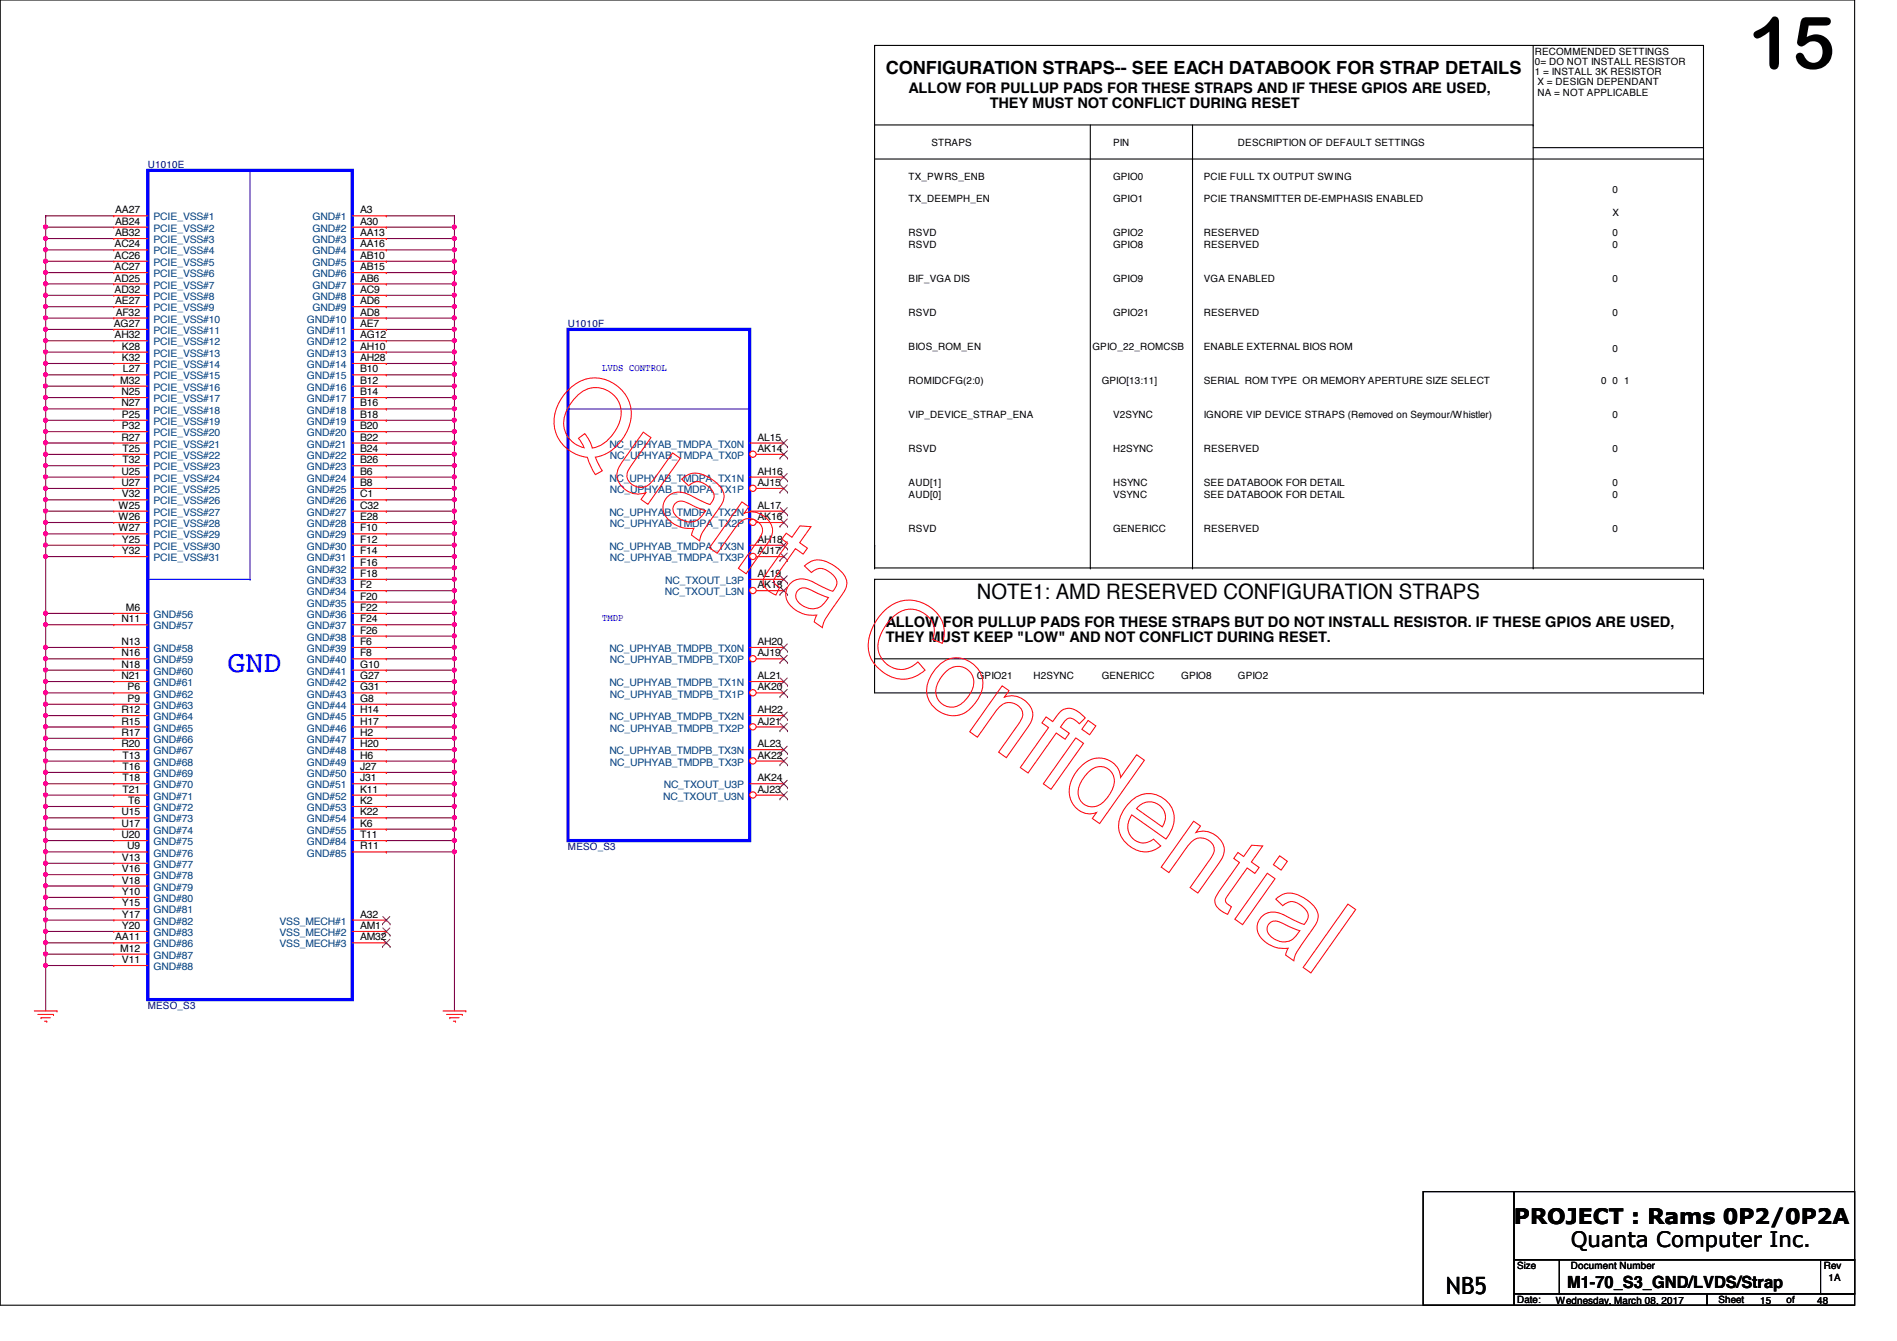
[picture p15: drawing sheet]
<svg xmlns="http://www.w3.org/2000/svg" width="297mm" height="210mm" viewBox="0 0 297 210" stroke-linecap="round" stroke-linejoin="round" font-family="sans-serif">
<defs><g id="words">
<text font-size="11.3" x="273.9" y="10.8">15</text>
<text font-size="4.8" fill="#00f" x="35.6" y="105.1">GND</text>
<text font-size="3.7" x="226.4" y="202.6">NB5</text>
<g font-size="3.3">
<text x="152.9" y="93.7">NOTE1: AMD RESERVED CONFIGURATION STRAPS</text>
<text x="237.1" y="191.6">PROJECT : Rams 0P2/0P2A</text>
<text x="246" y="195.2">Quanta Computer Inc.</text>
</g>
<text font-size="2.8" x="138.7" y="11.5">CONFIGURATION STRAPS-- SEE EACH DATABOOK FOR STRAP DETAILS</text>
<text font-size="2.6" x="245.4" y="201.5">M1-70_S3_GND/LVDS/Strap</text>
<g font-size="2.3">
<text x="142.3" y="14.6">ALLOW FOR PULLUP PADS FOR THESE STRAPS AND IF THESE GPIOS ARE USED,</text>
<text x="155" y="16.9">THEY MUST NOT CONFLICT DURING RESET</text>
<text x="138.7" y="98.1">ALLOW FOR PULLUP PADS FOR THESE STRAPS BUT DO NOT INSTALL RESISTOR. IF THESE GPIOS ARE USED,</text>
<text x="138.7" y="100.5">THEY MUST KEEP &quot;LOW&quot; AND NOT CONFLICT DURING RESET.</text>
</g>
<g font-size="1.6">
<text x="240.3" y="8.6">RECOMMENDED SETTINGS</text>
<text x="240.3" y="10.2">0= DO NOT INSTALL RESISTOR</text>
<text x="240.3" y="11.8">1 = INSTALL 3K RESISTOR</text>
<text x="240.7" y="13.4">X = DESIGN DEPENDANT</text>
<text x="240.7" y="15">NA = NOT APPLICABLE</text>
<text x="145.8" y="22.8">STRAPS</text>
<text x="174.3" y="22.8">PIN</text>
<text x="193.8" y="22.8">DESCRIPTION OF DEFAULT SETTINGS</text>
<text x="142.3" y="28.1">TX_PWRS_ENB</text>
<text x="174.3" y="28.1">GPIO0</text>
<text x="188.5" y="28.1">PCIE FULL TX OUTPUT SWING</text>
<text x="18" y="33.4">AA27</text>
<text x="18" y="35.2">AB24</text>
<text x="56.4" y="33.4">A3</text>
<text x="56.4" y="35.2">A30</text>
<text x="142.3" y="31.7">TX_DEEMPH_EN</text>
<text x="174.3" y="31.7">GPIO1</text>
<text x="188.5" y="31.7">PCIE TRANSMITTER DE-EMPHASIS ENABLED</text>
<text x="252.5" y="30.2">0</text>
<text x="252.5" y="33.8">X</text>
<text x="17.9" y="38.7">AC24</text>
<text x="17.9" y="40.5">AC26</text>
<text x="18" y="37">AB32</text>
<text x="56.4" y="37">AA13</text>
<text x="56.4" y="38.7">AA16</text>
<text x="56.4" y="40.5">AB10</text>
<text x="142.3" y="37">RSVD</text>
<text x="142.3" y="38.8">RSVD</text>
<text x="174.3" y="37">GPIO2</text>
<text x="174.3" y="38.8">GPIO8</text>
<text x="188.5" y="37">RESERVED</text>
<text x="188.5" y="38.8">RESERVED</text>
<text x="252.5" y="37">0</text>
<text x="252.5" y="38.8">0</text>
<text x="17.9" y="42.3">AC27</text>
<text x="17.9" y="44.1">AD25</text>
<text x="17.9" y="45.8">AD32</text>
<text x="18" y="47.6">AE27</text>
<text x="56.4" y="42.3">AB15</text>
<text x="56.4" y="44.1">AB6</text>
<text x="56.4" y="45.8">AC9</text>
<text x="56.4" y="47.6">AD6</text>
<text x="142.3" y="44.1">BIF_VGA DIS</text>
<text x="174.3" y="44.1">GPIO9</text>
<text x="188.5" y="44.1">VGA ENABLED</text>
<text x="252.5" y="44.1">0</text>
<text x="17.8" y="51.2">AG27</text>
<text x="17.9" y="53">AH32</text>
<text x="18.1" y="49.4">AF32</text>
<text x="56.4" y="49.4">AD8</text>
<text x="56.4" y="51.2">AE7</text>
<text x="56.4" y="53">AG12</text>
<text x="142.3" y="49.4">RSVD</text>
<text x="174.3" y="49.4">GPIO21</text>
<text x="188.5" y="49.4">RESERVED</text>
<text x="252.5" y="49.4">0</text>
<text x="19.1" y="54.7">K28</text>
<text x="19.1" y="56.5">K32</text>
<text x="19.3" y="58.3">L27</text>
<text x="56.4" y="54.7">AH10</text>
<text x="56.4" y="56.5">AH28</text>
<text x="56.4" y="58.3">B10</text>
<text x="142.3" y="54.8">BIOS_ROM_EN</text>
<text x="171.1" y="54.8">GPIO_22_ROMCSB</text>
<text x="188.5" y="54.8">ENABLE EXTERNAL BIOS ROM</text>
<text x="252.5" y="55.1">0</text>
<text x="18.8" y="60.1">M32</text>
<text x="19" y="61.8">N25</text>
<text x="19" y="63.6">N27</text>
<text x="19.1" y="65.4">P25</text>
<text x="56.4" y="60.1">B12</text>
<text x="56.4" y="61.8">B14</text>
<text x="56.4" y="63.6">B16</text>
<text x="56.4" y="65.4">B18</text>
<text x="142.3" y="60.1">ROMIDCFG(2:0)</text>
<text x="142.3" y="65.4">VIP_DEVICE_STRAP_ENA</text>
<text x="172.5" y="60.1">GPIO[13:11]</text>
<text x="174.3" y="65.4">V2SYNC</text>
<text x="188.5" y="60.1">SERIAL ROM TYPE OR MEMORY APERTURE SIZE SELECT</text>
<text x="188.5" y="65.4">IGNORE VIP DEVICE STRAPS (Removed on Seymour/Whistler)</text>
<text x="250.7" y="60.1">0</text>
<text x="252.5" y="60.1">0 1</text>
<text x="252.5" y="65.4">0</text>
<text x="19" y="69">R27</text>
<text x="19.1" y="67.2">P32</text>
<text x="19.2" y="70.7">T25</text>
<text x="56.4" y="67.2">B20</text>
<text x="56.4" y="69">B22</text>
<text x="56.4" y="70.7">B24</text>
<text x="118.6" y="70.7">AK14</text>
<text x="118.6" y="69">AL15</text>
<text x="142.3" y="70.8">RSVD</text>
<text x="174.3" y="70.8">H2SYNC</text>
<text x="188.5" y="70.8">RESERVED</text>
<text x="252.5" y="70.8">0</text>
<text x="19" y="74.3">U25</text>
<text x="19" y="76.1">U27</text>
<text x="19.1" y="77.9">V32</text>
<text x="19.2" y="72.5">T32</text>
<text x="56.4" y="72.5">B26</text>
<text x="56.4" y="74.3">B6</text>
<text x="56.4" y="76.1">B8</text>
<text x="56.4" y="77.9">C1</text>
<text x="118.6" y="76.1">AJ15</text>
<text x="118.6" y="74.3">AH16</text>
<text x="142.3" y="77.9">AUD[0]</text>
<text x="142.3" y="76.1">AUD[1]</text>
<text x="174.3" y="77.9">VSYNC</text>
<text x="174.3" y="76.1">HSYNC</text>
<text x="188.5" y="76.1">SEE DATABOOK FOR DETAIL</text>
<text x="188.5" y="77.9">SEE DATABOOK FOR DETAIL</text>
<text x="252.5" y="77.9">0</text>
<text x="252.5" y="76.1">0</text>
<text x="18.5" y="79.6">W25</text>
<text x="18.5" y="81.4">W26</text>
<text x="18.5" y="83.2">W27</text>
<text x="56.4" y="79.6">C32</text>
<text x="56.4" y="81.4">E28</text>
<text x="56.4" y="83.2">F10</text>
<text x="118.6" y="81.4">AK16</text>
<text x="118.6" y="79.6">AL17</text>
<text x="142.3" y="83.2">RSVD</text>
<text x="174.3" y="83.2">GENERICC</text>
<text x="188.5" y="83.2">RESERVED</text>
<text x="252.5" y="83.2">0</text>
<text x="19.1" y="85">Y25</text>
<text x="19.1" y="86.7">Y32</text>
<text x="56.4" y="85">F12</text>
<text x="56.4" y="86.7">F14</text>
<text x="56.4" y="88.5">F16</text>
<text x="118.6" y="86.7">AJ17</text>
<text x="118.6" y="85">AH18</text>
<text x="19.7" y="95.6">M6</text>
<text x="56.4" y="90.3">F18</text>
<text x="56.4" y="92.1">F2</text>
<text x="56.4" y="93.9">F20</text>
<text x="56.4" y="95.6">F22</text>
<text x="118.6" y="92.1">AK18</text>
<text x="118.6" y="90.3">AL19</text>
<text x="19" y="97.4">N11</text>
<text x="19" y="101">N13</text>
<text x="56.4" y="97.4">F24</text>
<text x="56.4" y="99.2">F26</text>
<text x="56.4" y="101">F6</text>
<text x="118.6" y="101">AH20</text>
<text x="19" y="102.7">N16</text>
<text x="19" y="104.5">N18</text>
<text x="19" y="106.3">N21</text>
<text x="56.4" y="102.7">F8</text>
<text x="56.4" y="104.5">G10</text>
<text x="56.4" y="106.3">G27</text>
<text x="118.6" y="102.7">AJ19</text>
<text x="118.6" y="106.3">AL21</text>
<text x="152.9" y="106.3">GPIO21</text>
<text x="161.8" y="106.3">H2SYNC</text>
<text x="172.5" y="106.3">GENERICC</text>
<text x="185" y="106.3">GPIO8</text>
<text x="193.8" y="106.3">GPIO2</text>
<text x="19" y="111.6">R12</text>
<text x="19" y="113.4">R15</text>
<text x="20" y="108.1">P6</text>
<text x="20" y="109.9">P9</text>
<text x="56.4" y="108.1">G31</text>
<text x="56.4" y="109.9">G8</text>
<text x="56.4" y="111.6">H14</text>
<text x="56.4" y="113.4">H17</text>
<text x="118.6" y="108.1">AK20</text>
<text x="118.6" y="113.4">AJ21</text>
<text x="118.6" y="111.6">AH22</text>
<text x="19" y="115.2">R17</text>
<text x="19" y="117">R20</text>
<text x="19.2" y="118.7">T13</text>
<text x="56.4" y="115.2">H2</text>
<text x="56.4" y="117">H20</text>
<text x="56.4" y="118.7">H6</text>
<text x="118.6" y="118.7">AK22</text>
<text x="118.6" y="117">AL23</text>
<text x="19.2" y="120.5">T16</text>
<text x="19.2" y="122.3">T18</text>
<text x="19.2" y="124.1">T21</text>
<text x="20.1" y="125.9">T6</text>
<text x="56.4" y="120.5">J27</text>
<text x="56.4" y="122.3">J31</text>
<text x="56.4" y="124.1">K11</text>
<text x="56.4" y="125.9">K2</text>
<text x="118.6" y="124.1">AJ23</text>
<text x="118.6" y="122.3">AK24</text>
<text x="19" y="127.6">U15</text>
<text x="19" y="129.4">U17</text>
<text x="19" y="131.2">U20</text>
<text x="56.4" y="127.6">K22</text>
<text x="56.4" y="129.4">K6</text>
<text x="56.4" y="131.2">T11</text>
<text x="19.1" y="134.7">V13</text>
<text x="19.1" y="136.5">V16</text>
<text x="19.9" y="133">U9</text>
<text x="56.4" y="133">R11</text>
<text x="19.1" y="138.3">V18</text>
<text x="19.1" y="140.1">Y10</text>
<text x="19.1" y="141.9">Y15</text>
<text x="19.1" y="143.6">Y17</text>
<text x="56.4" y="143.6">A32</text>
<text x="18" y="147.2">AA11</text>
<text x="18.8" y="149">M12</text>
<text x="19.1" y="145.4">Y20</text>
<text x="56.4" y="145.4">AM1</text>
<text x="56.4" y="147.2">AM32</text>
<text x="19.1" y="150.7">V11</text>
<text x="237.6" y="198.6">Size</text>
<text x="237.6" y="204">Date:</text>
<text x="246" y="198.6">Document Number</text>
<text x="269.1" y="204">Sheet</text>
<text x="279.7" y="204">of</text>
<text x="285.6" y="198.6">Rev</text>
<text x="286.3" y="200.6">1A</text>
<text x="243.6" y="204.1">Wednesday, March 08, 2017</text>
<text x="275.6" y="204.1">15</text>
<text x="284.5" y="204.1">48</text>
</g>
<g font-size="1.6" fill="#000080">
<text x="23.2" y="26.3">U1010E</text>
<text x="88.9" y="51.2">U1010F</text>
<text x="88.9" y="133">MESO_S3</text>
<text x="23.2" y="157.9">MESO_S3</text>
</g>
<g font-size="1.6" fill="#004080">
<text x="24" y="34.5">PCIE_VSS#1</text>
<text x="48.9" y="34.5">GND#1</text>
<text x="24" y="36.3">PCIE_VSS#2</text>
<text x="24" y="38.1">PCIE_VSS#3</text>
<text x="24" y="39.8">PCIE_VSS#4</text>
<text x="24" y="41.6">PCIE_VSS#5</text>
<text x="48.9" y="36.3">GND#2</text>
<text x="48.9" y="38.1">GND#3</text>
<text x="48.9" y="39.8">GND#4</text>
<text x="48.9" y="41.6">GND#5</text>
<text x="24" y="43.4">PCIE_VSS#6</text>
<text x="24" y="45.2">PCIE_VSS#7</text>
<text x="24" y="46.9">PCIE_VSS#8</text>
<text x="48.9" y="43.4">GND#6</text>
<text x="48.9" y="45.2">GND#7</text>
<text x="48.9" y="46.9">GND#8</text>
<text x="24" y="50.5">PCIE_VSS#10</text>
<text x="24" y="52.3">PCIE_VSS#11</text>
<text x="24" y="48.7">PCIE_VSS#9</text>
<text x="48" y="50.5">GND#10</text>
<text x="48" y="52.3">GND#11</text>
<text x="48.9" y="48.7">GND#9</text>
<text x="24" y="54.1">PCIE_VSS#12</text>
<text x="24" y="55.8">PCIE_VSS#13</text>
<text x="24" y="57.6">PCIE_VSS#14</text>
<text x="24" y="59.4">PCIE_VSS#15</text>
<text x="48" y="54.1">GND#12</text>
<text x="48" y="55.8">GND#13</text>
<text x="48" y="57.6">GND#14</text>
<text x="48" y="59.4">GND#15</text>
<text x="24" y="61.2">PCIE_VSS#16</text>
<text x="24" y="62.9">PCIE_VSS#17</text>
<text x="24" y="64.7">PCIE_VSS#18</text>
<text x="48" y="61.2">GND#16</text>
<text x="48" y="62.9">GND#17</text>
<text x="48" y="64.7">GND#18</text>
<text x="24" y="66.5">PCIE_VSS#19</text>
<text x="24" y="68.3">PCIE_VSS#20</text>
<text x="24" y="70.1">PCIE_VSS#21</text>
<text x="24" y="71.8">PCIE_VSS#22</text>
<text x="48" y="66.5">GND#19</text>
<text x="48" y="68.3">GND#20</text>
<text x="48" y="70.1">GND#21</text>
<text x="48" y="71.8">GND#22</text>
<text x="95.4" y="70.1">NC_UPHYAB_TMDPA_TX0N</text>
<text x="95.5" y="71.8">NC_UPHYAB_TMDPA_TX0P</text>
<text x="24" y="73.6">PCIE_VSS#23</text>
<text x="24" y="75.4">PCIE_VSS#24</text>
<text x="24" y="77.2">PCIE_VSS#25</text>
<text x="48" y="73.6">GND#23</text>
<text x="48" y="75.4">GND#24</text>
<text x="48" y="77.2">GND#25</text>
<text x="95.4" y="75.4">NC_UPHYAB_TMDPA_TX1N</text>
<text x="95.5" y="77.2">NC_UPHYAB_TMDPA_TX1P</text>
<text x="24" y="79">PCIE_VSS#26</text>
<text x="24" y="80.7">PCIE_VSS#27</text>
<text x="24" y="82.5">PCIE_VSS#28</text>
<text x="48" y="79">GND#26</text>
<text x="48" y="80.7">GND#27</text>
<text x="48" y="82.5">GND#28</text>
<text x="95.4" y="80.7">NC_UPHYAB_TMDPA_TX2N</text>
<text x="95.5" y="82.5">NC_UPHYAB_TMDPA_TX2P</text>
<text x="24" y="84.3">PCIE_VSS#29</text>
<text x="24" y="86.1">PCIE_VSS#30</text>
<text x="24" y="87.8">PCIE_VSS#31</text>
<text x="48" y="84.3">GND#29</text>
<text x="48" y="86.1">GND#30</text>
<text x="48" y="87.8">GND#31</text>
<text x="48" y="89.6">GND#32</text>
<text x="95.4" y="86.1">NC_UPHYAB_TMDPA_TX3N</text>
<text x="95.5" y="87.8">NC_UPHYAB_TMDPA_TX3P</text>
<text x="48" y="91.4">GND#33</text>
<text x="48" y="93.2">GND#34</text>
<text x="48" y="95">GND#35</text>
<text x="104.1" y="93.2">NC_TXOUT_L3N</text>
<text x="104.2" y="91.4">NC_TXOUT_L3P</text>
<text x="24" y="96.7">GND#56</text>
<text x="24" y="98.5">GND#57</text>
<text x="48" y="96.7">GND#36</text>
<text x="48" y="98.5">GND#37</text>
<text x="48" y="100.3">GND#38</text>
<text x="24" y="102.1">GND#58</text>
<text x="24" y="103.8">GND#59</text>
<text x="24" y="105.6">GND#60</text>
<text x="24" y="107.4">GND#61</text>
<text x="48" y="102.1">GND#39</text>
<text x="48" y="103.8">GND#40</text>
<text x="48" y="105.6">GND#41</text>
<text x="48" y="107.4">GND#42</text>
<text x="95.4" y="102.1">NC_UPHYAB_TMDPB_TX0N</text>
<text x="95.4" y="107.4">NC_UPHYAB_TMDPB_TX1N</text>
<text x="95.5" y="103.8">NC_UPHYAB_TMDPB_TX0P</text>
<text x="24" y="109.2">GND#62</text>
<text x="24" y="111">GND#63</text>
<text x="24" y="112.7">GND#64</text>
<text x="48" y="109.2">GND#43</text>
<text x="48" y="111">GND#44</text>
<text x="48" y="112.7">GND#45</text>
<text x="95.4" y="112.7">NC_UPHYAB_TMDPB_TX2N</text>
<text x="95.5" y="109.2">NC_UPHYAB_TMDPB_TX1P</text>
<text x="24" y="114.5">GND#65</text>
<text x="24" y="116.3">GND#66</text>
<text x="24" y="118.1">GND#67</text>
<text x="24" y="119.8">GND#68</text>
<text x="48" y="114.5">GND#46</text>
<text x="48" y="116.3">GND#47</text>
<text x="48" y="118.1">GND#48</text>
<text x="48" y="119.8">GND#49</text>
<text x="95.4" y="118.1">NC_UPHYAB_TMDPB_TX3N</text>
<text x="95.5" y="114.5">NC_UPHYAB_TMDPB_TX2P</text>
<text x="95.5" y="119.8">NC_UPHYAB_TMDPB_TX3P</text>
<text x="24" y="121.6">GND#69</text>
<text x="24" y="123.4">GND#70</text>
<text x="24" y="125.2">GND#71</text>
<text x="48" y="121.6">GND#50</text>
<text x="48" y="123.4">GND#51</text>
<text x="48" y="125.2">GND#52</text>
<text x="103.8" y="125.2">NC_TXOUT_U3N</text>
<text x="103.9" y="123.4">NC_TXOUT_U3P</text>
<text x="24" y="127">GND#72</text>
<text x="24" y="128.7">GND#73</text>
<text x="24" y="130.5">GND#74</text>
<text x="48" y="127">GND#53</text>
<text x="48" y="128.7">GND#54</text>
<text x="48" y="130.5">GND#55</text>
<text x="24" y="132.3">GND#75</text>
<text x="24" y="134.1">GND#76</text>
<text x="24" y="135.8">GND#77</text>
<text x="24" y="137.6">GND#78</text>
<text x="48" y="132.3">GND#84</text>
<text x="48" y="134.1">GND#85</text>
<text x="24" y="139.4">GND#79</text>
<text x="24" y="141.2">GND#80</text>
<text x="24" y="143">GND#81</text>
<text x="24" y="146.5">GND#83</text>
<text x="24" y="144.7">GND#82</text>
<text x="24" y="148.3">GND#86</text>
<text x="43.8" y="144.7">VSS_MECH#1</text>
<text x="43.8" y="146.5">VSS_MECH#2</text>
<text x="43.8" y="148.3">VSS_MECH#3</text>
<text x="24" y="150.1">GND#87</text>
<text x="24" y="151.8">GND#88</text>
</g>
<g font-size="1.6" fill="#00f">
<text x="94.3" y="58.1">LVDS CONTROL</text>
<text x="94.3" y="97.2">TMDP</text>
</g>
</g></defs>
<g fill="none" stroke="#000" stroke-width=".17">
<path d="M0 0h290.4v204.3h-290.4zM136.9 7.1h.1M136.9 7.1h129.8v81.8M136.9 7.1v81.8M136.9 19.6h103.2M170.7 19.6v69.3M186.7 19.6v69.3M240.1 19.6h.1M240.1 7.1v81.8M136.9 24.9h129.8M240.1 23.1h26.6M266.7 23.1h.1"/>
<path d="M266.7 24.9h.1M136.9 88.9h.1M136.9 85.3h.1M136.9 90.7h.1M136.9 90.7v17.8h129.8M136.9 88.9h129.8M136.9 90.7h129.8M170.7 88.9h.1M186.7 88.9h.1M240.1 88.9h.1M266.7 88.9h.1M266.7 90.7h.1"/>
<path d="M266.7 90.7v17.8M136.9 103.1h129.8M266.7 108.5h.1M266.7 103.1h.1"/>
</g>
<path d="M7.2 87.1h.1M7.2 87.1v8.9" fill="none" stroke="#800040" stroke-width=".17"/>
<circle cx="7.1" cy="96" r=".32" fill="#f0f"/>
<circle cx="7.1" cy="96" r=".32" fill="none" stroke="#f0f" stroke-width=".17"/>
<circle cx="7.1" cy="87.1" r=".32" fill="#f0f"/>
<circle cx="7.1" cy="87.1" r=".32" fill="none" stroke="#f0f" stroke-width=".17"/>
<path d="M60.5 131.6h.1M71.2 129.8h.1M71.2 129.8v1.8h-10.7" fill="none" stroke="#800040" stroke-width=".17"/>
<circle cx="71.1" cy="131.5" r=".32" fill="#f0f"/>
<circle cx="71.1" cy="131.5" r=".32" fill="none" stroke="#f0f" stroke-width=".17"/>
<path d="M60.5 85.3h.1M60.5 85.3h10.7M60.5 133.3h.1M71.2 131.6h.1M71.2 131.6v1.7h-10.7" fill="none" stroke="#800040" stroke-width=".17"/>
<circle cx="71.1" cy="85.3" r=".32" fill="#f0f"/>
<circle cx="71.1" cy="85.3" r=".32" fill="none" stroke="#f0f" stroke-width=".17"/>
<path d="M71.2 55.1h.1M71.2 55.1v1.8M71.2 133.3h.1M71.2 133.3v24.9" fill="none" stroke="#800040" stroke-width=".17"/>
<circle cx="71.1" cy="133.3" r=".32" fill="#f0f"/>
<circle cx="71.1" cy="133.3" r=".32" fill="none" stroke="#f0f" stroke-width=".17"/>
<path d="M60.5 87.1h.1M60.5 87.1h10.7" fill="none" stroke="#800040" stroke-width=".17"/>
<circle cx="71.1" cy="87.1" r=".32" fill="#f0f"/>
<circle cx="71.1" cy="87.1" r=".32" fill="none" stroke="#f0f" stroke-width=".17"/>
<path d="M60.5 88.9h.1M60.5 88.9h10.7" fill="none" stroke="#800040" stroke-width=".17"/>
<circle cx="71.1" cy="88.9" r=".32" fill="#f0f"/>
<circle cx="71.1" cy="88.9" r=".32" fill="none" stroke="#f0f" stroke-width=".17"/>
<path d="M71.2 60.5h.1M71.2 60.5v1.7" fill="none" stroke="#800040" stroke-width=".17"/>
<circle cx="71.1" cy="62.2" r=".32" fill="#f0f"/>
<circle cx="71.1" cy="62.2" r=".32" fill="none" stroke="#f0f" stroke-width=".17"/>
<path d="M71.2 58.7h.1M71.2 58.7v1.8M60.5 90.7h.1M60.5 90.7h10.7" fill="none" stroke="#800040" stroke-width=".17"/>
<circle cx="71.1" cy="60.4" r=".32" fill="#f0f"/>
<circle cx="71.1" cy="60.4" r=".32" fill="none" stroke="#f0f" stroke-width=".17"/>
<path d="M71.2 56.9h.1M71.2 56.9v1.8" fill="none" stroke="#800040" stroke-width=".17"/>
<circle cx="71.1" cy="56.9" r=".32" fill="#f0f"/>
<circle cx="71.1" cy="56.9" r=".32" fill="none" stroke="#f0f" stroke-width=".17"/>
<path d="M71.2 62.2h.1M71.2 64h.1M71.2 62.2v3.6M60.5 92.5h.1M60.5 96h.1M60.5 94.2h.1M60.5 92.5h10.7M60.5 96h10.7M60.5 94.2h10.7" fill="none" stroke="#800040" stroke-width=".17"/>
<circle cx="71.1" cy="65.8" r=".32" fill="#f0f"/>
<circle cx="71.1" cy="65.8" r=".32" fill="none" stroke="#f0f" stroke-width=".17"/>
<circle cx="71.1" cy="64" r=".32" fill="#f0f"/>
<circle cx="71.1" cy="64" r=".32" fill="none" stroke="#f0f" stroke-width=".17"/>
<path d="M71.2 67.6h.1M71.2 67.6v1.7" fill="none" stroke="#800040" stroke-width=".17"/>
<circle cx="71.1" cy="67.5" r=".32" fill="#f0f"/>
<circle cx="71.1" cy="67.5" r=".32" fill="none" stroke="#f0f" stroke-width=".17"/>
<path d="M71.2 71.1h.1M71.2 71.1v1.8M60.5 97.8h.1M60.5 97.8h10.7M60.5 101.3h.1M60.5 103.1h.1M60.5 101.3h10.7M60.5 103.1h10.7" fill="none" stroke="#800040" stroke-width=".17"/>
<circle cx="71.1" cy="72.9" r=".32" fill="#f0f"/>
<circle cx="71.1" cy="72.9" r=".32" fill="none" stroke="#f0f" stroke-width=".17"/>
<path d="M71.2 69.3h.1M71.2 69.3v1.8M60.5 104.9h.1M60.5 104.9h10.7" fill="none" stroke="#800040" stroke-width=".17"/>
<circle cx="71.1" cy="69.3" r=".32" fill="#f0f"/>
<circle cx="71.1" cy="69.3" r=".32" fill="none" stroke="#f0f" stroke-width=".17"/>
<path d="M71.2 76.5h.1M71.2 76.5v1.7" fill="none" stroke="#800040" stroke-width=".17"/>
<circle cx="71.1" cy="78.2" r=".32" fill="#f0f"/>
<circle cx="71.1" cy="78.2" r=".32" fill="none" stroke="#f0f" stroke-width=".17"/>
<circle cx="71.1" cy="76.4" r=".32" fill="#f0f"/>
<circle cx="71.1" cy="76.4" r=".32" fill="none" stroke="#f0f" stroke-width=".17"/>
<path d="M71.2 72.9h.1M71.2 72.9v1.8M60.5 110.2h.1M60.5 106.7h.1M60.5 108.5h.1M60.5 110.2h10.7M60.5 106.7h10.7M60.5 108.5h10.7" fill="none" stroke="#800040" stroke-width=".17"/>
<circle cx="71.1" cy="108.4" r=".32" fill="#f0f"/>
<circle cx="71.1" cy="108.4" r=".32" fill="none" stroke="#f0f" stroke-width=".17"/>
<path d="M71.2 78.2h.1M71.2 78.2v1.8" fill="none" stroke="#800040" stroke-width=".17"/>
<circle cx="71.1" cy="80" r=".32" fill="#f0f"/>
<circle cx="71.1" cy="80" r=".32" fill="none" stroke="#f0f" stroke-width=".17"/>
<path d="M60.5 33.8h.1M60.5 33.8h10.7M60.5 113.8h.1M60.5 113.8h10.7" fill="none" stroke="#800040" stroke-width=".17"/>
<circle cx="71.1" cy="113.8" r=".32" fill="#f0f"/>
<circle cx="71.1" cy="113.8" r=".32" fill="none" stroke="#f0f" stroke-width=".17"/>
<path d="M71.2 33.8h.1M71.2 33.8v1.8M71.2 80h.1M71.2 80v1.8M60.5 112h.1M60.5 115.6h.1M60.5 112h10.7M60.5 115.6h10.7" fill="none" stroke="#800040" stroke-width=".17"/>
<circle cx="71.1" cy="81.8" r=".32" fill="#f0f"/>
<circle cx="71.1" cy="81.8" r=".32" fill="none" stroke="#f0f" stroke-width=".17"/>
<path d="M71.2 83.6h.1M71.2 85.3h.1M71.2 81.8h.1M71.2 90.7h.1M71.2 81.8v5.3M71.2 90.7v1.8M60.5 117.3h.1M60.5 119.1h.1M60.5 117.3h10.7M60.5 119.1h10.7M60.5 120.9h.1M60.5 120.9h10.7" fill="none" stroke="#800040" stroke-width=".17"/>
<circle cx="71.1" cy="92.4" r=".32" fill="#f0f"/>
<circle cx="71.1" cy="92.4" r=".32" fill="none" stroke="#f0f" stroke-width=".17"/>
<circle cx="71.1" cy="90.7" r=".32" fill="#f0f"/>
<circle cx="71.1" cy="90.7" r=".32" fill="none" stroke="#f0f" stroke-width=".17"/>
<path d="M60.5 122.7h.1M60.5 122.7h10.7" fill="none" stroke="#800040" stroke-width=".17"/>
<circle cx="71.1" cy="122.7" r=".32" fill="#f0f"/>
<circle cx="71.1" cy="122.7" r=".32" fill="none" stroke="#f0f" stroke-width=".17"/>
<path d="M71.2 88.9h.1M71.2 87.1h.1M71.2 87.1v3.6M60.5 128h.1M60.5 126.2h.1M60.5 128h10.7M60.5 126.2h10.7" fill="none" stroke="#800040" stroke-width=".17"/>
<circle cx="71.1" cy="126.2" r=".32" fill="#f0f"/>
<circle cx="71.1" cy="126.2" r=".32" fill="none" stroke="#f0f" stroke-width=".17"/>
<path d="M60.5 124.5h.1M60.5 124.5h10.7" fill="none" stroke="#800040" stroke-width=".17"/>
<circle cx="71.1" cy="124.4" r=".32" fill="#f0f"/>
<circle cx="71.1" cy="124.4" r=".32" fill="none" stroke="#f0f" stroke-width=".17"/>
<path d="M71.2 94.2h.1M71.2 92.5h.1M71.2 92.5v3.5M60.5 129.8h.1M60.5 129.8h10.7" fill="none" stroke="#800040" stroke-width=".17"/>
<circle cx="71.1" cy="94.2" r=".32" fill="#f0f"/>
<circle cx="71.1" cy="94.2" r=".32" fill="none" stroke="#f0f" stroke-width=".17"/>
<path d="M60.5 35.6h.1M60.5 35.6h10.7" fill="none" stroke="#800040" stroke-width=".17"/>
<circle cx="71.1" cy="35.5" r=".32" fill="#f0f"/>
<circle cx="71.1" cy="35.5" r=".32" fill="none" stroke="#f0f" stroke-width=".17"/>
<path d="M60.5 37.3h.1M60.5 37.3h10.7M71.2 96h.1M71.2 96v1.8" fill="none" stroke="#800040" stroke-width=".17"/>
<circle cx="71.1" cy="97.8" r=".32" fill="#f0f"/>
<circle cx="71.1" cy="97.8" r=".32" fill="none" stroke="#f0f" stroke-width=".17"/>
<circle cx="71.1" cy="96" r=".32" fill="#f0f"/>
<circle cx="71.1" cy="96" r=".32" fill="none" stroke="#f0f" stroke-width=".17"/>
<path d="M60.5 39.1h.1M60.5 39.1h10.7M60.5 42.7h.1M60.5 42.7h10.7" fill="none" stroke="#800040" stroke-width=".17"/>
<circle cx="71.1" cy="42.6" r=".32" fill="#f0f"/>
<circle cx="71.1" cy="42.6" r=".32" fill="none" stroke="#f0f" stroke-width=".17"/>
<path d="M60.5 40.9h.1M60.5 44.4h.1M60.5 40.9h10.7M60.5 44.4h10.7" fill="none" stroke="#800040" stroke-width=".17"/>
<circle cx="71.1" cy="44.4" r=".32" fill="#f0f"/>
<circle cx="71.1" cy="44.4" r=".32" fill="none" stroke="#f0f" stroke-width=".17"/>
<path d="M71.2 99.6h.1M71.2 99.6v1.7" fill="none" stroke="#800040" stroke-width=".17"/>
<circle cx="71.1" cy="101.3" r=".32" fill="#f0f"/>
<circle cx="71.1" cy="101.3" r=".32" fill="none" stroke="#f0f" stroke-width=".17"/>
<path d="M60.5 48h.1M60.5 48h10.7M71.2 103.1h.1M71.2 103.1v1.8" fill="none" stroke="#800040" stroke-width=".17"/>
<circle cx="71.1" cy="104.9" r=".32" fill="#f0f"/>
<circle cx="71.1" cy="104.9" r=".32" fill="none" stroke="#f0f" stroke-width=".17"/>
<circle cx="71.1" cy="103.1" r=".32" fill="#f0f"/>
<circle cx="71.1" cy="103.1" r=".32" fill="none" stroke="#f0f" stroke-width=".17"/>
<path d="M60.5 46.2h.1M60.5 46.2h10.7M71.2 104.9h.1M71.2 101.3h.1M71.2 106.7h.1M71.2 101.3v1.8M71.2 104.9v3.6" fill="none" stroke="#800040" stroke-width=".17"/>
<circle cx="71.1" cy="106.7" r=".32" fill="#f0f"/>
<circle cx="71.1" cy="106.7" r=".32" fill="none" stroke="#f0f" stroke-width=".17"/>
<path d="M60.5 53.3h.1M60.5 49.8h.1M60.5 53.3h10.7M60.5 49.8h10.7M71.2 108.5h.1M71.2 108.5v1.7" fill="none" stroke="#800040" stroke-width=".17"/>
<circle cx="71.1" cy="49.8" r=".32" fill="#f0f"/>
<circle cx="71.1" cy="49.8" r=".32" fill="none" stroke="#f0f" stroke-width=".17"/>
<path d="M60.5 51.6h.1M60.5 55.1h.1M60.5 56.9h.1M60.5 51.6h10.7M60.5 55.1h10.7M60.5 56.9h10.7M71.2 112h.1M71.2 110.2h.1M71.2 110.2v3.6" fill="none" stroke="#800040" stroke-width=".17"/>
<circle cx="71.1" cy="112" r=".32" fill="#f0f"/>
<circle cx="71.1" cy="112" r=".32" fill="none" stroke="#f0f" stroke-width=".17"/>
<circle cx="71.1" cy="110.2" r=".32" fill="#f0f"/>
<circle cx="71.1" cy="110.2" r=".32" fill="none" stroke="#f0f" stroke-width=".17"/>
<path d="M60.5 58.7h.1M60.5 58.7h10.7" fill="none" stroke="#800040" stroke-width=".17"/>
<circle cx="71.1" cy="58.6" r=".32" fill="#f0f"/>
<circle cx="71.1" cy="58.6" r=".32" fill="none" stroke="#f0f" stroke-width=".17"/>
<path d="M60.5 76.5h.1M60.5 65.8h.1M60.5 76.5h10.7M60.5 65.8h10.7M71.2 115.6h.1M71.2 115.6v1.7" fill="none" stroke="#800040" stroke-width=".17"/>
<circle cx="71.1" cy="117.3" r=".32" fill="#f0f"/>
<circle cx="71.1" cy="117.3" r=".32" fill="none" stroke="#f0f" stroke-width=".17"/>
<circle cx="71.1" cy="115.5" r=".32" fill="#f0f"/>
<circle cx="71.1" cy="115.5" r=".32" fill="none" stroke="#f0f" stroke-width=".17"/>
<g fill="none" stroke="#800040" stroke-width=".17">
<path d="M71.2 35.6h.1M71.2 35.6v1.7M71.2 40.9h.1M71.2 40.9v1.8M60.5 60.5h.1M60.5 62.2h.1M60.5 64h.1M60.5 69.3h.1M60.5 60.5h10.7M60.5 62.2h10.7M60.5 64h10.7M60.5 69.3h10.7"/>
<path d="M71.2 113.8h.1M71.2 113.8v1.8"/>
</g>
<circle cx="71.1" cy="40.9" r=".32" fill="#f0f"/>
<circle cx="71.1" cy="40.9" r=".32" fill="none" stroke="#f0f" stroke-width=".17"/>
<path d="M60.5 71.1h.1M60.5 71.1h10.7" fill="none" stroke="#800040" stroke-width=".17"/>
<circle cx="71.1" cy="71.1" r=".32" fill="#f0f"/>
<circle cx="71.1" cy="71.1" r=".32" fill="none" stroke="#f0f" stroke-width=".17"/>
<path d="M71.2 117.3h.1M71.2 117.3v1.8" fill="none" stroke="#800040" stroke-width=".17"/>
<circle cx="71.1" cy="119.1" r=".32" fill="#f0f"/>
<circle cx="71.1" cy="119.1" r=".32" fill="none" stroke="#f0f" stroke-width=".17"/>
<path d="M71.2 39.1h.1M71.2 37.3h.1M71.2 37.3v3.6M71.2 42.7h.1M71.2 42.7v1.7M71.2 119.1h.1M71.2 119.1v1.8" fill="none" stroke="#800040" stroke-width=".17"/>
<circle cx="71.1" cy="39.1" r=".32" fill="#f0f"/>
<circle cx="71.1" cy="39.1" r=".32" fill="none" stroke="#f0f" stroke-width=".17"/>
<circle cx="71.1" cy="37.3" r=".32" fill="#f0f"/>
<circle cx="71.1" cy="37.3" r=".32" fill="none" stroke="#f0f" stroke-width=".17"/>
<path d="M60.5 74.7h.1M60.5 74.7h10.7M71.2 124.5h.1M71.2 120.9h.1M71.2 120.9v1.8M71.2 124.5v1.7" fill="none" stroke="#800040" stroke-width=".17"/>
<circle cx="71.1" cy="120.9" r=".32" fill="#f0f"/>
<circle cx="71.1" cy="120.9" r=".32" fill="none" stroke="#f0f" stroke-width=".17"/>
<path d="M71.2 44.4h.1M71.2 46.2h.1M71.2 44.4v3.6M60.5 72.9h.1M60.5 72.9h10.7M71.2 122.7h.1M71.2 122.7v1.8" fill="none" stroke="#800040" stroke-width=".17"/>
<circle cx="71.1" cy="48" r=".32" fill="#f0f"/>
<circle cx="71.1" cy="48" r=".32" fill="none" stroke="#f0f" stroke-width=".17"/>
<circle cx="71.1" cy="46.2" r=".32" fill="#f0f"/>
<circle cx="71.1" cy="46.2" r=".32" fill="none" stroke="#f0f" stroke-width=".17"/>
<path d="M71.2 48h.1M71.2 51.6h.1M71.2 48v1.8M71.2 51.6v1.7" fill="none" stroke="#800040" stroke-width=".17"/>
<circle cx="71.1" cy="53.3" r=".32" fill="#f0f"/>
<circle cx="71.1" cy="53.3" r=".32" fill="none" stroke="#f0f" stroke-width=".17"/>
<circle cx="71.1" cy="51.5" r=".32" fill="#f0f"/>
<circle cx="71.1" cy="51.5" r=".32" fill="none" stroke="#f0f" stroke-width=".17"/>
<path d="M71.2 49.8h.1M71.2 49.8v1.8M60.5 81.8h.1M60.5 81.8h10.7M7.2 115.6h.1M7.2 115.6h10.6M71.2 126.2h.1M71.2 128h.1M71.2 126.2v3.6" fill="none" stroke="#800040" stroke-width=".17"/>
<circle cx="71.1" cy="129.8" r=".32" fill="#f0f"/>
<circle cx="71.1" cy="129.8" r=".32" fill="none" stroke="#f0f" stroke-width=".17"/>
<circle cx="71.1" cy="128" r=".32" fill="#f0f"/>
<circle cx="71.1" cy="128" r=".32" fill="none" stroke="#f0f" stroke-width=".17"/>
<path d="M71.2 53.3h.1M71.2 53.3v1.8M60.5 78.2h.1M60.5 78.2h10.7M60.5 80h.1M60.5 80h10.7" fill="none" stroke="#800040" stroke-width=".17"/>
<circle cx="71.1" cy="55.1" r=".32" fill="#f0f"/>
<circle cx="71.1" cy="55.1" r=".32" fill="none" stroke="#f0f" stroke-width=".17"/>
<path d="M60.5 83.6h.1M60.5 83.6h10.7M7.2 113.8h.1M7.2 113.8v1.8" fill="none" stroke="#800040" stroke-width=".17"/>
<circle cx="71.1" cy="83.5" r=".32" fill="#f0f"/>
<circle cx="71.1" cy="83.5" r=".32" fill="none" stroke="#f0f" stroke-width=".17"/>
<path d="M7.2 37.3h.1M7.2 37.3v1.8" fill="none" stroke="#800040" stroke-width=".17"/>
<circle cx="7.1" cy="39.1" r=".32" fill="#f0f"/>
<circle cx="7.1" cy="39.1" r=".32" fill="none" stroke="#f0f" stroke-width=".17"/>
<circle cx="7.1" cy="37.3" r=".32" fill="#f0f"/>
<circle cx="7.1" cy="37.3" r=".32" fill="none" stroke="#f0f" stroke-width=".17"/>
<path d="M7.2 39.1h.1M7.2 39.1h10.6M7.2 78.2h.1M7.2 78.2h10.6M7.2 80h.1M7.2 96h.1M7.2 87.1h.1M7.2 85.3h.1M7.2 80h10.6M7.2 96h10.6M7.2 87.1h10.6M7.2 85.3h10.6" fill="none" stroke="#800040" stroke-width=".17"/>
<circle cx="7.1" cy="85.3" r=".32" fill="#f0f"/>
<circle cx="7.1" cy="85.3" r=".32" fill="none" stroke="#f0f" stroke-width=".17"/>
<path d="M7.2 46.2h.1M7.2 46.2v1.8" fill="none" stroke="#800040" stroke-width=".17"/>
<circle cx="7.1" cy="48" r=".32" fill="#f0f"/>
<circle cx="7.1" cy="48" r=".32" fill="none" stroke="#f0f" stroke-width=".17"/>
<circle cx="7.1" cy="46.2" r=".32" fill="#f0f"/>
<circle cx="7.1" cy="46.2" r=".32" fill="none" stroke="#f0f" stroke-width=".17"/>
<path d="M7.2 96h.1M7.2 83.6h.1M7.2 83.6v1.7M7.2 96v1.8" fill="none" stroke="#800040" stroke-width=".17"/>
<circle cx="7.1" cy="83.5" r=".32" fill="#f0f"/>
<circle cx="7.1" cy="83.5" r=".32" fill="none" stroke="#f0f" stroke-width=".17"/>
<path d="M7.2 49.8h.1M7.2 58.7h.1M7.2 55.1h.1M7.2 49.8v1.8M7.2 55.1v1.8M7.2 58.7v1.8" fill="none" stroke="#800040" stroke-width=".17"/>
<circle cx="7.1" cy="56.9" r=".32" fill="#f0f"/>
<circle cx="7.1" cy="56.9" r=".32" fill="none" stroke="#f0f" stroke-width=".17"/>
<circle cx="7.1" cy="55.1" r=".32" fill="#f0f"/>
<circle cx="7.1" cy="55.1" r=".32" fill="none" stroke="#f0f" stroke-width=".17"/>
<path d="M7.2 48h.1M7.2 48v1.8" fill="none" stroke="#800040" stroke-width=".17"/>
<circle cx="7.1" cy="49.8" r=".32" fill="#f0f"/>
<circle cx="7.1" cy="49.8" r=".32" fill="none" stroke="#f0f" stroke-width=".17"/>
<path d="M7.2 40.9h.1M7.2 40.9h10.6M7.2 64h.1M7.2 64v1.8" fill="none" stroke="#800040" stroke-width=".17"/>
<circle cx="7.1" cy="65.8" r=".32" fill="#f0f"/>
<circle cx="7.1" cy="65.8" r=".32" fill="none" stroke="#f0f" stroke-width=".17"/>
<circle cx="7.1" cy="64" r=".32" fill="#f0f"/>
<circle cx="7.1" cy="64" r=".32" fill="none" stroke="#f0f" stroke-width=".17"/>
<path d="M7.2 53.3h.1M7.2 42.7h.1M7.2 51.6h.1M7.2 51.6v3.5M7.2 42.7h10.6" fill="none" stroke="#800040" stroke-width=".17"/>
<circle cx="7.1" cy="53.3" r=".32" fill="#f0f"/>
<circle cx="7.1" cy="53.3" r=".32" fill="none" stroke="#f0f" stroke-width=".17"/>
<circle cx="7.1" cy="51.5" r=".32" fill="#f0f"/>
<circle cx="7.1" cy="51.5" r=".32" fill="none" stroke="#f0f" stroke-width=".17"/>
<path d="M7.2 40.9h.1M7.2 40.9v1.8M7.2 67.6h.1M7.2 78.2h.1M7.2 67.6v1.7M7.2 78.2v1.8" fill="none" stroke="#800040" stroke-width=".17"/>
<circle cx="7.1" cy="42.6" r=".32" fill="#f0f"/>
<circle cx="7.1" cy="42.6" r=".32" fill="none" stroke="#f0f" stroke-width=".17"/>
<path d="M7.2 151.1h.1M7.2 151.1v7.1" fill="none" stroke="#800040" stroke-width=".17"/>
<circle cx="7.1" cy="151.1" r=".32" fill="#f0f"/>
<circle cx="7.1" cy="151.1" r=".32" fill="none" stroke="#f0f" stroke-width=".17"/>
<path d="M7.2 49.8h.1M7.2 42.7h.1M7.2 44.4h.1M7.2 48h.1M7.2 51.6h.1M7.2 49.8h10.6M7.2 42.7v3.5M7.2 48h10.6M7.2 51.6h10.6M7.2 44.4h10.6" fill="none" stroke="#800040" stroke-width=".17"/>
<circle cx="7.1" cy="44.4" r=".32" fill="#f0f"/>
<circle cx="7.1" cy="44.4" r=".32" fill="none" stroke="#f0f" stroke-width=".17"/>
<path d="M7.2 46.2h.1M7.2 53.3h.1M7.2 55.1h.1M7.2 46.2h10.6M7.2 53.3h10.6M7.2 55.1h10.6M7.2 60.5h.1M7.2 60.5h10.6M7.2 80h.1M7.2 80v1.8" fill="none" stroke="#800040" stroke-width=".17"/>
<circle cx="7.1" cy="81.8" r=".32" fill="#f0f"/>
<circle cx="7.1" cy="81.8" r=".32" fill="none" stroke="#f0f" stroke-width=".17"/>
<circle cx="7.1" cy="80" r=".32" fill="#f0f"/>
<circle cx="7.1" cy="80" r=".32" fill="none" stroke="#f0f" stroke-width=".17"/>
<path d="M7.2 58.7h.1M7.2 58.7h10.6M7.2 62.2h.1M7.2 62.2h10.6M7.2 81.8h.1M7.2 81.8h10.6" fill="none" stroke="#800040" stroke-width=".17"/>
<circle cx="7.1" cy="58.6" r=".32" fill="#f0f"/>
<circle cx="7.1" cy="58.6" r=".32" fill="none" stroke="#f0f" stroke-width=".17"/>
<g fill="none" stroke="#800040" stroke-width=".17">
<path d="M7.2 56.9h.1M7.2 56.9h10.6M7.2 64h.1M7.2 74.7h.1M7.2 71.1h.1M7.2 72.9h.1M7.2 76.5h.1M7.2 65.8h.1M7.2 69.3h.1M7.2 67.6h.1M7.2 64h10.6M7.2 74.7h10.6"/>
<path d="M7.2 71.1h10.6M7.2 72.9h10.6M7.2 76.5h10.6M7.2 65.8h10.6M7.2 69.3h10.6M7.2 67.6h10.6M7.2 76.5v1.7M7.2 83.6h.1M7.2 83.6h10.6"/>
</g>
<circle cx="7.1" cy="78.2" r=".32" fill="#f0f"/>
<circle cx="7.1" cy="78.2" r=".32" fill="none" stroke="#f0f" stroke-width=".17"/>
<circle cx="7.1" cy="76.4" r=".32" fill="#f0f"/>
<circle cx="7.1" cy="76.4" r=".32" fill="none" stroke="#f0f" stroke-width=".17"/>
<path d="M7.2 69.3h.1M7.2 69.3v1.8" fill="none" stroke="#800040" stroke-width=".17"/>
<circle cx="7.1" cy="69.3" r=".32" fill="#f0f"/>
<circle cx="7.1" cy="69.3" r=".32" fill="none" stroke="#f0f" stroke-width=".17"/>
<path d="M7.2 56.9h.1M7.2 56.9v1.8M7.2 65.8h.1M7.2 65.8v1.8" fill="none" stroke="#800040" stroke-width=".17"/>
<circle cx="7.1" cy="67.5" r=".32" fill="#f0f"/>
<circle cx="7.1" cy="67.5" r=".32" fill="none" stroke="#f0f" stroke-width=".17"/>
<path d="M7.2 71.1h.1M7.2 71.1v1.8" fill="none" stroke="#800040" stroke-width=".17"/>
<circle cx="7.1" cy="72.9" r=".32" fill="#f0f"/>
<circle cx="7.1" cy="72.9" r=".32" fill="none" stroke="#f0f" stroke-width=".17"/>
<circle cx="7.1" cy="71.1" r=".32" fill="#f0f"/>
<circle cx="7.1" cy="71.1" r=".32" fill="none" stroke="#f0f" stroke-width=".17"/>
<path d="M7.2 62.2h.1M7.2 60.5h.1M7.2 60.5v3.5M7.2 85.3h.1M7.2 81.8h.1M7.2 81.8v1.8M7.2 85.3v1.8" fill="none" stroke="#800040" stroke-width=".17"/>
<circle cx="7.1" cy="62.2" r=".32" fill="#f0f"/>
<circle cx="7.1" cy="62.2" r=".32" fill="none" stroke="#f0f" stroke-width=".17"/>
<circle cx="7.1" cy="60.4" r=".32" fill="#f0f"/>
<circle cx="7.1" cy="60.4" r=".32" fill="none" stroke="#f0f" stroke-width=".17"/>
<path d="M7.2 124.5h.1M7.2 124.5h10.6" fill="none" stroke="#800040" stroke-width=".17"/>
<circle cx="7.1" cy="124.4" r=".32" fill="#f0f"/>
<circle cx="7.1" cy="124.4" r=".32" fill="none" stroke="#f0f" stroke-width=".17"/>
<path d="M7.2 72.9h.1M7.2 74.7h.1M7.2 72.9v3.6M7.2 129.8h.1M7.2 120.9h.1M7.2 122.7h.1M7.2 126.2h.1M7.2 129.8v1.8M7.2 120.9h10.6M7.2 122.7h10.6M7.2 126.2h10.6" fill="none" stroke="#800040" stroke-width=".17"/>
<circle cx="7.1" cy="74.6" r=".32" fill="#f0f"/>
<circle cx="7.1" cy="74.6" r=".32" fill="none" stroke="#f0f" stroke-width=".17"/>
<path d="M7.2 124.5h.1M7.2 124.5v1.7" fill="none" stroke="#800040" stroke-width=".17"/>
<circle cx="7.1" cy="126.2" r=".32" fill="#f0f"/>
<circle cx="7.1" cy="126.2" r=".32" fill="none" stroke="#f0f" stroke-width=".17"/>
<path d="M7.2 131.6h.1M7.2 131.6v1.7" fill="none" stroke="#800040" stroke-width=".17"/>
<circle cx="7.1" cy="131.5" r=".32" fill="#f0f"/>
<circle cx="7.1" cy="131.5" r=".32" fill="none" stroke="#f0f" stroke-width=".17"/>
<g fill="none" stroke="#800040" stroke-width=".17">
<path d="M7.2 126.2h.1M7.2 135.1h.1M7.2 133.3h.1M7.2 131.6h.1M7.2 128h.1M7.2 129.8h.1M7.2 122.7h.1M7.2 120.9h.1M7.2 120.9v3.6M7.2 126.2v1.8M7.2 135.1h10.6M7.2 133.3h10.6"/>
<path d="M7.2 131.6h10.6M7.2 128h10.6M7.2 129.8h10.6"/>
</g>
<circle cx="7.1" cy="122.7" r=".32" fill="#f0f"/>
<circle cx="7.1" cy="122.7" r=".32" fill="none" stroke="#f0f" stroke-width=".17"/>
<circle cx="7.1" cy="120.9" r=".32" fill="#f0f"/>
<circle cx="7.1" cy="120.9" r=".32" fill="none" stroke="#f0f" stroke-width=".17"/>
<path d="M7.2 135.1h.1M7.2 135.1v1.8" fill="none" stroke="#800040" stroke-width=".17"/>
<circle cx="7.1" cy="136.9" r=".32" fill="#f0f"/>
<circle cx="7.1" cy="136.9" r=".32" fill="none" stroke="#f0f" stroke-width=".17"/>
<path d="M7.2 133.3h.1M7.2 133.3v1.8" fill="none" stroke="#800040" stroke-width=".17"/>
<circle cx="7.1" cy="135.1" r=".32" fill="#f0f"/>
<circle cx="7.1" cy="135.1" r=".32" fill="none" stroke="#f0f" stroke-width=".17"/>
<circle cx="7.1" cy="133.3" r=".32" fill="#f0f"/>
<circle cx="7.1" cy="133.3" r=".32" fill="none" stroke="#f0f" stroke-width=".17"/>
<path d="M7.2 128h.1M7.2 128v1.8" fill="none" stroke="#800040" stroke-width=".17"/>
<circle cx="7.1" cy="129.8" r=".32" fill="#f0f"/>
<circle cx="7.1" cy="129.8" r=".32" fill="none" stroke="#f0f" stroke-width=".17"/>
<circle cx="7.1" cy="128" r=".32" fill="#f0f"/>
<circle cx="7.1" cy="128" r=".32" fill="none" stroke="#f0f" stroke-width=".17"/>
<g fill="none" stroke="#800040" stroke-width=".17">
<path d="M7.2 97.8h.1M7.2 97.8h10.6M7.2 103.1h.1M7.2 106.7h.1M7.2 104.9h.1M7.2 110.2h.1M7.2 101.3h.1M7.2 103.1h10.6M7.2 106.7h10.6M7.2 104.9h10.6M7.2 110.2h10.6M7.2 101.3v1.8"/>
<path d="M7.2 104.9v3.6"/>
</g>
<circle cx="7.1" cy="108.4" r=".32" fill="#f0f"/>
<circle cx="7.1" cy="108.4" r=".32" fill="none" stroke="#f0f" stroke-width=".17"/>
<circle cx="7.1" cy="106.7" r=".32" fill="#f0f"/>
<circle cx="7.1" cy="106.7" r=".32" fill="none" stroke="#f0f" stroke-width=".17"/>
<path d="M7.2 108.5h.1M7.2 108.5v1.7" fill="none" stroke="#800040" stroke-width=".17"/>
<circle cx="7.1" cy="110.2" r=".32" fill="#f0f"/>
<circle cx="7.1" cy="110.2" r=".32" fill="none" stroke="#f0f" stroke-width=".17"/>
<path d="M7.2 97.8h.1M7.2 97.8v3.5M7.2 101.3h.1M7.2 117.3h.1M7.2 110.2h.1M7.2 101.3h10.6M7.2 117.3h10.6M7.2 110.2v1.8" fill="none" stroke="#800040" stroke-width=".17"/>
<circle cx="7.1" cy="101.3" r=".32" fill="#f0f"/>
<circle cx="7.1" cy="101.3" r=".32" fill="none" stroke="#f0f" stroke-width=".17"/>
<circle cx="7.1" cy="97.8" r=".32" fill="#f0f"/>
<circle cx="7.1" cy="97.8" r=".32" fill="none" stroke="#f0f" stroke-width=".17"/>
<path d="M7.2 112h.1M7.2 112h10.6" fill="none" stroke="#800040" stroke-width=".17"/>
<circle cx="7.1" cy="112" r=".32" fill="#f0f"/>
<circle cx="7.1" cy="112" r=".32" fill="none" stroke="#f0f" stroke-width=".17"/>
<path d="M7.2 117.3h.1M7.2 103.1h.1M7.2 103.1v1.8M7.2 117.3v1.8" fill="none" stroke="#800040" stroke-width=".17"/>
<circle cx="7.1" cy="104.9" r=".32" fill="#f0f"/>
<circle cx="7.1" cy="104.9" r=".32" fill="none" stroke="#f0f" stroke-width=".17"/>
<circle cx="7.1" cy="103.1" r=".32" fill="#f0f"/>
<circle cx="7.1" cy="103.1" r=".32" fill="none" stroke="#f0f" stroke-width=".17"/>
<path d="M7.2 33.8h.1M7.2 33.8h10.6M7.2 119.1h.1M7.2 119.1h10.6" fill="none" stroke="#800040" stroke-width=".17"/>
<circle cx="7.1" cy="119.1" r=".32" fill="#f0f"/>
<circle cx="7.1" cy="119.1" r=".32" fill="none" stroke="#f0f" stroke-width=".17"/>
<path d="M7.2 39.1h.1M7.2 39.1v1.8" fill="none" stroke="#800040" stroke-width=".17"/>
<circle cx="7.1" cy="40.9" r=".32" fill="#f0f"/>
<circle cx="7.1" cy="40.9" r=".32" fill="none" stroke="#f0f" stroke-width=".17"/>
<path d="M7.2 37.3h.1M7.2 35.6h.1M7.2 33.8h.1M7.2 37.3h10.6M7.2 33.8v3.5M7.2 35.6h10.6" fill="none" stroke="#800040" stroke-width=".17"/>
<circle cx="7.1" cy="35.5" r=".32" fill="#f0f"/>
<circle cx="7.1" cy="35.5" r=".32" fill="none" stroke="#f0f" stroke-width=".17"/>
<path d="M7.2 115.6h.1M7.2 115.6v1.7" fill="none" stroke="#800040" stroke-width=".17"/>
<circle cx="7.1" cy="117.3" r=".32" fill="#f0f"/>
<circle cx="7.1" cy="117.3" r=".32" fill="none" stroke="#f0f" stroke-width=".17"/>
<circle cx="7.1" cy="115.5" r=".32" fill="#f0f"/>
<circle cx="7.1" cy="115.5" r=".32" fill="none" stroke="#f0f" stroke-width=".17"/>
<path d="M60.5 99.6h.1M60.5 99.6h10.7M7.2 140.5h.1M7.2 140.5h10.6" fill="none" stroke="#800040" stroke-width=".17"/>
<circle cx="71.1" cy="99.5" r=".32" fill="#f0f"/>
<circle cx="71.1" cy="99.5" r=".32" fill="none" stroke="#f0f" stroke-width=".17"/>
<path d="M7.2 138.7h.1M7.2 138.7h10.6M7.2 144h.1M7.2 144h10.6" fill="none" stroke="#800040" stroke-width=".17"/>
<circle cx="7.1" cy="138.7" r=".32" fill="#f0f"/>
<circle cx="7.1" cy="138.7" r=".32" fill="none" stroke="#f0f" stroke-width=".17"/>
<path d="M71.2 74.7h.1M71.2 74.7v1.8" fill="none" stroke="#800040" stroke-width=".17"/>
<circle cx="71.1" cy="74.6" r=".32" fill="#f0f"/>
<circle cx="71.1" cy="74.6" r=".32" fill="none" stroke="#f0f" stroke-width=".17"/>
<path d="M7.2 136.9h.1M7.2 136.9h10.6M7.2 142.2h.1M7.2 142.2v1.8" fill="none" stroke="#800040" stroke-width=".17"/>
<circle cx="7.1" cy="144" r=".32" fill="#f0f"/>
<circle cx="7.1" cy="144" r=".32" fill="none" stroke="#f0f" stroke-width=".17"/>
<circle cx="7.1" cy="142.2" r=".32" fill="#f0f"/>
<circle cx="7.1" cy="142.2" r=".32" fill="none" stroke="#f0f" stroke-width=".17"/>
<path d="M7.2 136.9h.1M7.2 136.9v1.8M7.2 144h.1M7.2 144v1.8" fill="none" stroke="#800040" stroke-width=".17"/>
<circle cx="7.1" cy="145.8" r=".32" fill="#f0f"/>
<circle cx="7.1" cy="145.8" r=".32" fill="none" stroke="#f0f" stroke-width=".17"/>
<path d="M7.2 119.1h.1M7.2 119.1v1.8M7.2 138.7h.1M7.2 138.7v1.8M7.2 145.8h.1M7.2 145.8h10.6" fill="none" stroke="#800040" stroke-width=".17"/>
<circle cx="7.1" cy="140.4" r=".32" fill="#f0f"/>
<circle cx="7.1" cy="140.4" r=".32" fill="none" stroke="#f0f" stroke-width=".17"/>
<path d="M60.5 67.6h.1M60.5 67.6h10.7M7.2 113.8h.1M7.2 113.8h10.6" fill="none" stroke="#800040" stroke-width=".17"/>
<circle cx="7.1" cy="113.8" r=".32" fill="#f0f"/>
<circle cx="7.1" cy="113.8" r=".32" fill="none" stroke="#f0f" stroke-width=".17"/>
<g fill="none" stroke="#800040" stroke-width=".17">
<path d="M71.2 65.8h.1M71.2 65.8v1.8M71.2 97.8h.1M71.2 97.8v1.8M7.2 112h.1M7.2 108.5h.1M7.2 112v1.8M7.2 108.5h10.6M7.2 142.2h.1M7.2 140.5h.1M7.2 149.4h.1M7.2 151.1h.1"/>
<path d="M7.2 147.6h.1M7.2 140.5v1.7M7.2 142.2h10.6M7.2 149.4h10.6M7.2 151.1h10.6M7.2 147.6h10.6"/>
</g>
<circle cx="7.1" cy="147.5" r=".32" fill="#f0f"/>
<circle cx="7.1" cy="147.5" r=".32" fill="none" stroke="#f0f" stroke-width=".17"/>
<path d="M7.2 147.6h.1M7.2 145.8h.1M7.2 149.4h.1M7.2 145.8v5.3" fill="none" stroke="#800040" stroke-width=".17"/>
<circle cx="7.1" cy="149.3" r=".32" fill="#f0f"/>
<circle cx="7.1" cy="149.3" r=".32" fill="none" stroke="#f0f" stroke-width=".17"/>
<g fill="none" stroke="#f00" stroke-width=".17">
<path d="M17.8 33.8h.1M17.8 35.6h.1M17.8 37.3h.1M17.8 39.1h.1M17.8 33.8h5.4M17.8 35.6h5.4M17.8 37.3h5.4M17.8 39.1h5.4M55.2 33.8h5.3M55.2 35.6h5.3M55.2 37.3h5.3M55.2 39.1h5.3"/>
<path d="M60.5 33.8h.1M60.5 35.6h.1M60.5 37.3h.1M60.5 39.1h.1M17.8 49.8h.1M17.8 51.6h.1M17.8 53.3h.1M17.8 55.1h.1M17.8 56.9h.1M17.8 58.7h.1M17.8 40.9h.1M17.8 42.7h.1"/>
<path d="M17.8 44.4h.1M17.8 46.2h.1M17.8 48h.1M17.8 49.8h5.4M17.8 51.6h5.4M17.8 53.3h5.4M17.8 55.1h5.4M17.8 56.9h5.4M17.8 58.7h5.4M17.8 40.9h5.4M17.8 42.7h5.4M17.8 44.4h5.4"/>
<path d="M17.8 46.2h5.4M17.8 48h5.4M55.2 49.8h5.3M55.2 51.6h5.3M55.2 53.3h5.3M55.2 55.1h5.3M55.2 56.9h5.3M55.2 58.7h5.3M55.2 40.9h5.3M55.2 42.7h5.3M55.2 44.4h5.3M55.2 46.2h5.3"/>
<path d="M55.2 48h5.3M60.5 49.8h.1M60.5 51.6h.1M60.5 53.3h.1M60.5 55.1h.1M60.5 56.9h.1M60.5 58.7h.1M60.5 40.9h.1M60.5 42.7h.1M60.5 44.4h.1M60.5 46.2h.1M60.5 48h.1"/>
<path d="M17.8 60.5h.1M17.8 62.2h.1M17.8 64h.1M17.8 65.8h.1M17.8 67.6h.1M17.8 69.3h.1M17.8 71.1h.1M17.8 72.9h.1M17.8 74.7h.1M17.8 76.5h.1M17.8 78.2h.1M17.8 60.5h5.4"/>
<path d="M17.8 62.2h5.4M17.8 64h5.4M17.8 65.8h5.4M17.8 67.6h5.4M17.8 69.3h5.4M17.8 71.1h5.4M17.8 72.9h5.4M17.8 74.7h5.4M17.8 76.5h5.4M17.8 78.2h5.4M55.2 60.5h5.3M55.2 62.2h5.3"/>
<path d="M55.2 64h5.3M55.2 65.8h5.3M55.2 67.6h5.3M55.2 69.3h5.3M55.2 71.1h5.3M55.2 72.9h5.3M55.2 74.7h5.3M55.2 76.5h5.3M55.2 78.2h5.3M60.5 60.5h.1M60.5 62.2h.1M60.5 64h.1"/>
<path d="M60.5 65.8h.1M60.5 67.6h.1M60.5 69.3h.1M60.5 71.1h.1M60.5 72.9h.1M60.5 74.7h.1M60.5 76.5h.1M60.5 78.2h.1M17.8 80h.1M17.8 81.8h.1M17.8 83.6h.1M17.8 85.3h.1"/>
<path d="M17.8 87.1h.1M17.8 96h.1M17.8 97.8h.1M17.8 80h5.4M17.8 81.8h5.4M17.8 83.6h5.4M17.8 85.3h5.4M17.8 87.1h5.4M17.8 96h5.4M17.8 97.8h5.4M55.2 80h5.3M55.2 81.8h5.3"/>
<path d="M55.2 83.6h5.3M55.2 85.3h5.3M55.2 87.1h5.3M55.2 88.9h5.3M55.2 90.7h5.3M55.2 92.5h5.3M55.2 94.2h5.3M55.2 96h5.3M55.2 97.8h5.3M55.2 99.6h5.3M60.5 80h.1M60.5 81.8h.1"/>
<path d="M60.5 83.6h.1M60.5 85.3h.1M60.5 87.1h.1M60.5 88.9h.1M60.5 90.7h.1M60.5 92.5h.1M60.5 94.2h.1M60.5 96h.1M60.5 97.8h.1M60.5 99.6h.1M17.8 101.3h.1M17.8 103.1h.1"/>
<path d="M17.8 104.9h.1M17.8 106.7h.1M17.8 108.5h.1M17.8 110.2h.1M17.8 112h.1M17.8 113.8h.1M17.8 115.6h.1M17.8 117.3h.1M17.8 119.1h.1M17.8 101.3h5.4M17.8 103.1h5.4M17.8 104.9h5.4"/>
<path d="M17.8 106.7h5.4M17.8 108.5h5.4M17.8 110.2h5.4M17.8 112h5.4M17.8 113.8h5.4M17.8 115.6h5.4M17.8 117.3h5.4M17.8 119.1h5.4M55.2 101.3h5.3M55.2 103.1h5.3M55.2 104.9h5.3M55.2 106.7h5.3"/>
<path d="M55.2 108.5h5.3M55.2 110.2h5.3M55.2 112h5.3M55.2 113.8h5.3M55.2 115.6h5.3M55.2 117.3h5.3M55.2 119.1h5.3M60.5 101.3h.1M60.5 103.1h.1M60.5 104.9h.1M60.5 106.7h.1M60.5 108.5h.1"/>
<path d="M60.5 110.2h.1M60.5 112h.1M60.5 113.8h.1M60.5 115.6h.1M60.5 117.3h.1M60.5 119.1h.1M17.8 120.9h.1M17.8 122.7h.1M17.8 124.5h.1M17.8 126.2h.1M17.8 128h.1M17.8 129.8h.1"/>
<path d="M17.8 131.6h.1M17.8 133.3h.1M17.8 135.1h.1M17.8 136.9h.1M17.8 138.7h.1M17.8 120.9h5.4M17.8 122.7h5.4M17.8 124.5h5.4M17.8 126.2h5.4M17.8 128h5.4M17.8 129.8h5.4M17.8 131.6h5.4"/>
<path d="M17.8 133.3h5.4M17.8 135.1h5.4M17.8 136.9h5.4M17.8 138.7h5.4M55.2 120.9h5.3M55.2 122.7h5.3M55.2 124.5h5.3M55.2 126.2h5.3M55.2 128h5.3M55.2 129.8h5.3M55.2 131.6h5.3M55.2 133.3h5.3"/>
<path d="M60.5 120.9h.1M60.5 122.7h.1M60.5 124.5h.1M60.5 126.2h.1M60.5 128h.1M60.5 129.8h.1M60.5 131.6h.1M60.5 133.3h.1M5.4 158.2h3.5M5.9 158.8h2.5M6.4 159.3h.1M6.4 159.3h1.5"/>
<path d="M7 159.9h.3M7.3 159.9h.1M8.4 158.8h.1M8.9 158.2h.1M17.8 140.5h.1M17.8 142.2h.1M17.8 145.8h.1M17.8 144h.1M17.8 147.6h.1M17.8 149.4h.1M17.8 151.1h.1M17.8 144h5.4"/>
<path d="M17.8 145.8h5.4M17.8 147.6h5.4M17.8 140.5h5.4M17.8 142.2h5.4M17.8 149.4h5.4M17.8 151.1h5.4M55.2 144h5.3M55.2 145.8h5.3M55.2 147.6h5.3M60.5 144h.1M60.5 145.8h.1M60.5 147.6h.1"/>
<path d="M69.4 158.2h3.5M69.9 158.8h2.5M70.4 159.3h.1M70.4 159.3h1.5M71 159.9h.3M71.3 159.9h.1M72.4 158.8h.1M72.9 158.2h.1"/>
</g>
<path d="M222.8 186.5h14.3v17.8h-14.3zM237.1 186.5h53.3v10.7h-53.3zM237.1 197.2h7.1v5.3h-7.1zM244.2 197.2h46.2v5.3h-46.2zM285.1 197.2h5.3v5.3h-5.3zM237.1 202.5h30.2v1.8h-30.2zM267.3 202.5h23.1v1.8h-23.1z" fill="none" stroke="#000" stroke-width=".17"/>
<path d="M23.2 26.7h32v129.8h-32zM88.9 51.6h28.5v80h-28.5z" fill="none" stroke="#00f" stroke-width=".51"/>
<path d="M39.2 26.7v64M88.9 64h28.5M117.4 64h.1M23.2 90.7h.1M23.2 90.7h16M39.2 90.7h.1" fill="none" stroke="#00f" stroke-width=".17"/>
<path d="M59.9 144.6h.1M59.9 146.4h.1M59.9 148.2h.1M59.9 143.5l1.2 1.1M59.9 145.2l1.2 1.2M59.9 147l1.2 1.2M61 143.5l-1.1 1.1M61 145.2l-1.1 1.2M61 147l-1.1 1.2M61.1 144.6h.1M61.1 146.4h.1M61.1 148.2h.1" fill="none" stroke="#804000" stroke-width=".16"/>
<circle cx="117.9" cy="103.1" r=".5" fill="#fff"/>
<g fill="none" stroke="#f00" stroke-width=".17">
<path d="M117.4 101.3h5.3M118.4 103.1h4.3M122.7 103.1h.1M122.7 101.3h.1"/>
<circle cx="117.9" cy="103.1" r=".5"/>
</g>
<path d="M122.1 103.7h.1M122.1 101.9h.1M122.2 102.6l1.1 1.1M122.2 100.8l1.1 1.1M123.3 102.6l-1.2 1.1M123.3 100.8l-1.2 1.1M123.3 103.7h.1M123.3 101.9h.1" fill="none" stroke="#804000" stroke-width=".16"/>
<circle cx="117.9" cy="71.1" r=".5" fill="#fff"/>
<g fill="none" stroke="#f00" stroke-width=".17">
<path d="M117.4 69.3h5.3M118.4 71.1h4.3M122.7 71.1h.1M122.7 69.3h.1"/>
<circle cx="117.9" cy="71.1" r=".5"/>
</g>
<path d="M122.1 71.7h.1M122.1 69.9h.1M122.2 70.6l1.1 1.1M122.2 68.8l1.1 1.1M123.3 70.6l-1.2 1.1M123.3 68.8l-1.2 1.1M123.3 71.7h.1M123.3 69.9h.1" fill="none" stroke="#804000" stroke-width=".16"/>
<circle cx="117.9" cy="108.4" r=".5" fill="#fff"/>
<g fill="none" stroke="#f00" stroke-width=".17">
<path d="M117.4 106.7h5.3M118.4 108.5h4.3M122.7 108.5h.1M122.7 106.7h.1"/>
<circle cx="117.9" cy="108.4" r=".5"/>
</g>
<path d="M122.1 109.1h.1M122.1 107.3h.1M122.2 107.9l1.1 1.2M122.2 106.1l1.1 1.2M123.3 107.9l-1.2 1.2M123.3 106.1l-1.2 1.2M123.3 109.1h.1M123.3 107.3h.1" fill="none" stroke="#804000" stroke-width=".16"/>
<circle cx="117.9" cy="113.8" r=".5" fill="#fff"/>
<g fill="none" stroke="#f00" stroke-width=".17">
<path d="M117.4 112h5.3M118.4 113.8h4.3M122.7 113.8h.1M122.7 112h.1"/>
<circle cx="117.9" cy="113.8" r=".5"/>
</g>
<path d="M122.1 114.4h.1M122.1 112.6h.1M122.2 113.2l1.1 1.2M122.2 111.5l1.1 1.1M123.3 113.2l-1.2 1.2M123.3 111.5l-1.2 1.1M123.3 114.4h.1M123.3 112.6h.1" fill="none" stroke="#804000" stroke-width=".16"/>
<circle cx="117.9" cy="119.1" r=".5" fill="#fff"/>
<g fill="none" stroke="#f00" stroke-width=".17">
<path d="M117.4 117.3h5.3M118.4 119.1h4.3M122.7 119.1h.1M122.7 117.3h.1"/>
<circle cx="117.9" cy="119.1" r=".5"/>
</g>
<path d="M122.1 119.7h.1M122.1 117.9h.1M122.2 118.6l1.1 1.1M122.2 116.8l1.1 1.1M123.3 118.6l-1.2 1.1M123.3 116.8l-1.2 1.1M123.3 119.7h.1M123.3 117.9h.1" fill="none" stroke="#804000" stroke-width=".16"/>
<circle cx="117.9" cy="124.4" r=".5" fill="#fff"/>
<g fill="none" stroke="#f00" stroke-width=".17">
<path d="M117.4 122.7h5.3M118.4 124.5h4.3M122.7 124.5h.1M122.7 122.7h.1"/>
<circle cx="117.9" cy="124.4" r=".5"/>
</g>
<path d="M122.1 125.1h.1M122.1 123.3h.1M122.2 123.9l1.1 1.2M122.2 122.1l1.1 1.2M123.3 123.9l-1.2 1.2M123.3 122.1l-1.2 1.2M123.3 125.1h.1M123.3 123.3h.1" fill="none" stroke="#804000" stroke-width=".16"/>
<circle cx="117.9" cy="76.4" r=".5" fill="#fff"/>
<g fill="none" stroke="#f00" stroke-width=".17">
<path d="M117.4 74.7h5.3M118.4 76.5h4.3M122.7 76.5h.1M122.7 74.7h.1"/>
<circle cx="117.9" cy="76.4" r=".5"/>
</g>
<path d="M122.1 77h.1M122.1 75.3h.1M122.2 75.9l1.1 1.1M122.2 74.1l1.1 1.2M123.3 75.9l-1.2 1.1M123.3 74.1l-1.2 1.2M123.3 77h.1M123.3 75.3h.1" fill="none" stroke="#804000" stroke-width=".16"/>
<circle cx="117.9" cy="81.8" r=".5" fill="#fff"/>
<g fill="none" stroke="#f00" stroke-width=".17">
<path d="M117.4 80h5.3M118.4 81.8h4.3M122.7 81.8h.1M122.7 80h.1"/>
<circle cx="117.9" cy="81.8" r=".5"/>
</g>
<path d="M122.2 79.5l1.1 1.1M123.3 79.5l-1.2 1.1M122.1 82.4h.1M122.1 80.6h.1M122.2 81.2l1.1 1.2M123.3 81.2l-1.2 1.2M123.3 82.4h.1M123.3 80.6h.1" fill="none" stroke="#804000" stroke-width=".16"/>
<circle cx="117.9" cy="87.1" r=".5" fill="#fff"/>
<g fill="none" stroke="#f00" stroke-width=".17">
<path d="M117.4 85.3h5.3M118.4 87.1h4.3M122.7 87.1h.1M122.7 85.3h.1"/>
<circle cx="117.9" cy="87.1" r=".5"/>
</g>
<path d="M122.1 87.7h.1M122.1 85.9h.1M122.2 86.6l1.1 1.1M122.2 84.8l1.1 1.1M123.3 86.6l-1.2 1.1M123.3 84.8l-1.2 1.1M123.3 87.7h.1M123.3 85.9h.1" fill="none" stroke="#804000" stroke-width=".16"/>
<circle cx="117.9" cy="92.4" r=".5" fill="#fff"/>
<g fill="none" stroke="#f00" stroke-width=".17">
<path d="M117.4 90.7h5.3M118.4 92.5h4.3M122.7 92.5h.1M122.7 90.7h.1"/>
<circle cx="117.9" cy="92.4" r=".5"/>
</g>
<path d="M122.1 93h.1M122.1 91.3h.1M122.2 91.9l1.1 1.1M122.2 90.1l1.1 1.2M123.3 91.9l-1.2 1.1M123.3 90.1l-1.2 1.2M123.3 93h.1M123.3 91.3h.1" fill="none" stroke="#804000" stroke-width=".16"/>
<circle cx="7.1" cy="96" r=".32" fill="#f0f"/>
<circle cx="7.1" cy="96" r=".32" fill="none" stroke="#f0f" stroke-width=".17"/>
<circle cx="7.1" cy="87.1" r=".32" fill="#f0f"/>
<circle cx="7.1" cy="87.1" r=".32" fill="none" stroke="#f0f" stroke-width=".17"/>
<circle cx="71.1" cy="131.5" r=".32" fill="#f0f"/>
<circle cx="71.1" cy="131.5" r=".32" fill="none" stroke="#f0f" stroke-width=".17"/>
<circle cx="71.1" cy="85.3" r=".32" fill="#f0f"/>
<circle cx="71.1" cy="85.3" r=".32" fill="none" stroke="#f0f" stroke-width=".17"/>
<circle cx="71.1" cy="133.3" r=".32" fill="#f0f"/>
<circle cx="71.1" cy="133.3" r=".32" fill="none" stroke="#f0f" stroke-width=".17"/>
<circle cx="71.1" cy="87.1" r=".32" fill="#f0f"/>
<circle cx="71.1" cy="87.1" r=".32" fill="none" stroke="#f0f" stroke-width=".17"/>
<circle cx="71.1" cy="88.9" r=".32" fill="#f0f"/>
<circle cx="71.1" cy="88.9" r=".32" fill="none" stroke="#f0f" stroke-width=".17"/>
<circle cx="71.1" cy="62.2" r=".32" fill="#f0f"/>
<circle cx="71.1" cy="62.2" r=".32" fill="none" stroke="#f0f" stroke-width=".17"/>
<circle cx="71.1" cy="60.4" r=".32" fill="#f0f"/>
<circle cx="71.1" cy="60.4" r=".32" fill="none" stroke="#f0f" stroke-width=".17"/>
<circle cx="71.1" cy="56.9" r=".32" fill="#f0f"/>
<circle cx="71.1" cy="56.9" r=".32" fill="none" stroke="#f0f" stroke-width=".17"/>
<circle cx="71.1" cy="65.8" r=".32" fill="#f0f"/>
<circle cx="71.1" cy="65.8" r=".32" fill="none" stroke="#f0f" stroke-width=".17"/>
<circle cx="71.1" cy="64" r=".32" fill="#f0f"/>
<circle cx="71.1" cy="64" r=".32" fill="none" stroke="#f0f" stroke-width=".17"/>
<circle cx="71.1" cy="67.5" r=".32" fill="#f0f"/>
<circle cx="71.1" cy="67.5" r=".32" fill="none" stroke="#f0f" stroke-width=".17"/>
<circle cx="71.1" cy="72.9" r=".32" fill="#f0f"/>
<circle cx="71.1" cy="72.9" r=".32" fill="none" stroke="#f0f" stroke-width=".17"/>
<circle cx="71.1" cy="69.3" r=".32" fill="#f0f"/>
<circle cx="71.1" cy="69.3" r=".32" fill="none" stroke="#f0f" stroke-width=".17"/>
<circle cx="71.1" cy="78.2" r=".32" fill="#f0f"/>
<circle cx="71.1" cy="78.2" r=".32" fill="none" stroke="#f0f" stroke-width=".17"/>
<circle cx="71.1" cy="76.4" r=".32" fill="#f0f"/>
<circle cx="71.1" cy="76.4" r=".32" fill="none" stroke="#f0f" stroke-width=".17"/>
<circle cx="71.1" cy="108.4" r=".32" fill="#f0f"/>
<circle cx="71.1" cy="108.4" r=".32" fill="none" stroke="#f0f" stroke-width=".17"/>
<circle cx="71.1" cy="80" r=".32" fill="#f0f"/>
<circle cx="71.1" cy="80" r=".32" fill="none" stroke="#f0f" stroke-width=".17"/>
<circle cx="71.1" cy="113.8" r=".32" fill="#f0f"/>
<circle cx="71.1" cy="113.8" r=".32" fill="none" stroke="#f0f" stroke-width=".17"/>
<circle cx="71.1" cy="81.8" r=".32" fill="#f0f"/>
<circle cx="71.1" cy="81.8" r=".32" fill="none" stroke="#f0f" stroke-width=".17"/>
<circle cx="71.1" cy="92.4" r=".32" fill="#f0f"/>
<circle cx="71.1" cy="92.4" r=".32" fill="none" stroke="#f0f" stroke-width=".17"/>
<circle cx="71.1" cy="90.7" r=".32" fill="#f0f"/>
<circle cx="71.1" cy="90.7" r=".32" fill="none" stroke="#f0f" stroke-width=".17"/>
<circle cx="71.1" cy="122.7" r=".32" fill="#f0f"/>
<circle cx="71.1" cy="122.7" r=".32" fill="none" stroke="#f0f" stroke-width=".17"/>
<circle cx="71.1" cy="126.2" r=".32" fill="#f0f"/>
<circle cx="71.1" cy="126.2" r=".32" fill="none" stroke="#f0f" stroke-width=".17"/>
<circle cx="71.1" cy="124.4" r=".32" fill="#f0f"/>
<circle cx="71.1" cy="124.4" r=".32" fill="none" stroke="#f0f" stroke-width=".17"/>
<circle cx="71.1" cy="94.2" r=".32" fill="#f0f"/>
<circle cx="71.1" cy="94.2" r=".32" fill="none" stroke="#f0f" stroke-width=".17"/>
<circle cx="71.1" cy="35.5" r=".32" fill="#f0f"/>
<circle cx="71.1" cy="35.5" r=".32" fill="none" stroke="#f0f" stroke-width=".17"/>
<circle cx="71.1" cy="97.8" r=".32" fill="#f0f"/>
<circle cx="71.1" cy="97.8" r=".32" fill="none" stroke="#f0f" stroke-width=".17"/>
<circle cx="71.1" cy="96" r=".32" fill="#f0f"/>
<circle cx="71.1" cy="96" r=".32" fill="none" stroke="#f0f" stroke-width=".17"/>
<circle cx="71.1" cy="42.6" r=".32" fill="#f0f"/>
<circle cx="71.1" cy="42.6" r=".32" fill="none" stroke="#f0f" stroke-width=".17"/>
<circle cx="71.1" cy="44.4" r=".32" fill="#f0f"/>
<circle cx="71.1" cy="44.4" r=".32" fill="none" stroke="#f0f" stroke-width=".17"/>
<circle cx="71.1" cy="101.3" r=".32" fill="#f0f"/>
<circle cx="71.1" cy="101.3" r=".32" fill="none" stroke="#f0f" stroke-width=".17"/>
<circle cx="71.1" cy="104.9" r=".32" fill="#f0f"/>
<circle cx="71.1" cy="104.9" r=".32" fill="none" stroke="#f0f" stroke-width=".17"/>
<circle cx="71.1" cy="103.1" r=".32" fill="#f0f"/>
<circle cx="71.1" cy="103.1" r=".32" fill="none" stroke="#f0f" stroke-width=".17"/>
<circle cx="71.1" cy="106.7" r=".32" fill="#f0f"/>
<circle cx="71.1" cy="106.7" r=".32" fill="none" stroke="#f0f" stroke-width=".17"/>
<circle cx="71.1" cy="49.8" r=".32" fill="#f0f"/>
<circle cx="71.1" cy="49.8" r=".32" fill="none" stroke="#f0f" stroke-width=".17"/>
<circle cx="71.1" cy="112" r=".32" fill="#f0f"/>
<circle cx="71.1" cy="112" r=".32" fill="none" stroke="#f0f" stroke-width=".17"/>
<circle cx="71.1" cy="110.2" r=".32" fill="#f0f"/>
<circle cx="71.1" cy="110.2" r=".32" fill="none" stroke="#f0f" stroke-width=".17"/>
<circle cx="71.1" cy="58.6" r=".32" fill="#f0f"/>
<circle cx="71.1" cy="58.6" r=".32" fill="none" stroke="#f0f" stroke-width=".17"/>
<circle cx="71.1" cy="117.3" r=".32" fill="#f0f"/>
<circle cx="71.1" cy="117.3" r=".32" fill="none" stroke="#f0f" stroke-width=".17"/>
<circle cx="71.1" cy="115.5" r=".32" fill="#f0f"/>
<circle cx="71.1" cy="115.5" r=".32" fill="none" stroke="#f0f" stroke-width=".17"/>
<circle cx="71.1" cy="40.9" r=".32" fill="#f0f"/>
<circle cx="71.1" cy="40.9" r=".32" fill="none" stroke="#f0f" stroke-width=".17"/>
<circle cx="71.1" cy="71.1" r=".32" fill="#f0f"/>
<circle cx="71.1" cy="71.1" r=".32" fill="none" stroke="#f0f" stroke-width=".17"/>
<circle cx="71.1" cy="119.1" r=".32" fill="#f0f"/>
<circle cx="71.1" cy="119.1" r=".32" fill="none" stroke="#f0f" stroke-width=".17"/>
<circle cx="71.1" cy="39.1" r=".32" fill="#f0f"/>
<circle cx="71.1" cy="39.1" r=".32" fill="none" stroke="#f0f" stroke-width=".17"/>
<circle cx="71.1" cy="37.3" r=".32" fill="#f0f"/>
<circle cx="71.1" cy="37.3" r=".32" fill="none" stroke="#f0f" stroke-width=".17"/>
<circle cx="71.1" cy="120.9" r=".32" fill="#f0f"/>
<circle cx="71.1" cy="120.9" r=".32" fill="none" stroke="#f0f" stroke-width=".17"/>
<circle cx="71.1" cy="48" r=".32" fill="#f0f"/>
<circle cx="71.1" cy="48" r=".32" fill="none" stroke="#f0f" stroke-width=".17"/>
<circle cx="71.1" cy="46.2" r=".32" fill="#f0f"/>
<circle cx="71.1" cy="46.2" r=".32" fill="none" stroke="#f0f" stroke-width=".17"/>
<circle cx="71.1" cy="53.3" r=".32" fill="#f0f"/>
<circle cx="71.1" cy="53.3" r=".32" fill="none" stroke="#f0f" stroke-width=".17"/>
<circle cx="71.1" cy="51.5" r=".32" fill="#f0f"/>
<circle cx="71.1" cy="51.5" r=".32" fill="none" stroke="#f0f" stroke-width=".17"/>
<circle cx="71.1" cy="129.8" r=".32" fill="#f0f"/>
<circle cx="71.1" cy="129.8" r=".32" fill="none" stroke="#f0f" stroke-width=".17"/>
<circle cx="71.1" cy="128" r=".32" fill="#f0f"/>
<circle cx="71.1" cy="128" r=".32" fill="none" stroke="#f0f" stroke-width=".17"/>
<circle cx="71.1" cy="55.1" r=".32" fill="#f0f"/>
<circle cx="71.1" cy="55.1" r=".32" fill="none" stroke="#f0f" stroke-width=".17"/>
<circle cx="71.1" cy="83.5" r=".32" fill="#f0f"/>
<circle cx="71.1" cy="83.5" r=".32" fill="none" stroke="#f0f" stroke-width=".17"/>
<circle cx="7.1" cy="39.1" r=".32" fill="#f0f"/>
<circle cx="7.1" cy="39.1" r=".32" fill="none" stroke="#f0f" stroke-width=".17"/>
<circle cx="7.1" cy="37.3" r=".32" fill="#f0f"/>
<circle cx="7.1" cy="37.3" r=".32" fill="none" stroke="#f0f" stroke-width=".17"/>
<circle cx="7.1" cy="85.3" r=".32" fill="#f0f"/>
<circle cx="7.1" cy="85.3" r=".32" fill="none" stroke="#f0f" stroke-width=".17"/>
<circle cx="7.1" cy="48" r=".32" fill="#f0f"/>
<circle cx="7.1" cy="48" r=".32" fill="none" stroke="#f0f" stroke-width=".17"/>
<circle cx="7.1" cy="46.2" r=".32" fill="#f0f"/>
<circle cx="7.1" cy="46.2" r=".32" fill="none" stroke="#f0f" stroke-width=".17"/>
<circle cx="7.1" cy="83.5" r=".32" fill="#f0f"/>
<circle cx="7.1" cy="83.5" r=".32" fill="none" stroke="#f0f" stroke-width=".17"/>
<circle cx="7.1" cy="56.9" r=".32" fill="#f0f"/>
<circle cx="7.1" cy="56.9" r=".32" fill="none" stroke="#f0f" stroke-width=".17"/>
<circle cx="7.1" cy="55.1" r=".32" fill="#f0f"/>
<circle cx="7.1" cy="55.1" r=".32" fill="none" stroke="#f0f" stroke-width=".17"/>
<circle cx="7.1" cy="49.8" r=".32" fill="#f0f"/>
<circle cx="7.1" cy="49.8" r=".32" fill="none" stroke="#f0f" stroke-width=".17"/>
<circle cx="7.1" cy="65.8" r=".32" fill="#f0f"/>
<circle cx="7.1" cy="65.8" r=".32" fill="none" stroke="#f0f" stroke-width=".17"/>
<circle cx="7.1" cy="64" r=".32" fill="#f0f"/>
<circle cx="7.1" cy="64" r=".32" fill="none" stroke="#f0f" stroke-width=".17"/>
<circle cx="7.1" cy="53.3" r=".32" fill="#f0f"/>
<circle cx="7.1" cy="53.3" r=".32" fill="none" stroke="#f0f" stroke-width=".17"/>
<circle cx="7.1" cy="51.5" r=".32" fill="#f0f"/>
<circle cx="7.1" cy="51.5" r=".32" fill="none" stroke="#f0f" stroke-width=".17"/>
<circle cx="7.1" cy="42.6" r=".32" fill="#f0f"/>
<circle cx="7.1" cy="42.6" r=".32" fill="none" stroke="#f0f" stroke-width=".17"/>
<circle cx="7.1" cy="151.1" r=".32" fill="#f0f"/>
<circle cx="7.1" cy="151.1" r=".32" fill="none" stroke="#f0f" stroke-width=".17"/>
<circle cx="7.1" cy="44.4" r=".32" fill="#f0f"/>
<circle cx="7.1" cy="44.4" r=".32" fill="none" stroke="#f0f" stroke-width=".17"/>
<circle cx="7.1" cy="81.8" r=".32" fill="#f0f"/>
<circle cx="7.1" cy="81.8" r=".32" fill="none" stroke="#f0f" stroke-width=".17"/>
<circle cx="7.1" cy="80" r=".32" fill="#f0f"/>
<circle cx="7.1" cy="80" r=".32" fill="none" stroke="#f0f" stroke-width=".17"/>
<circle cx="7.1" cy="58.6" r=".32" fill="#f0f"/>
<circle cx="7.1" cy="58.6" r=".32" fill="none" stroke="#f0f" stroke-width=".17"/>
<circle cx="7.1" cy="78.2" r=".32" fill="#f0f"/>
<circle cx="7.1" cy="78.2" r=".32" fill="none" stroke="#f0f" stroke-width=".17"/>
<circle cx="7.1" cy="76.4" r=".32" fill="#f0f"/>
<circle cx="7.1" cy="76.4" r=".32" fill="none" stroke="#f0f" stroke-width=".17"/>
<circle cx="7.1" cy="69.3" r=".32" fill="#f0f"/>
<circle cx="7.1" cy="69.3" r=".32" fill="none" stroke="#f0f" stroke-width=".17"/>
<circle cx="7.1" cy="67.5" r=".32" fill="#f0f"/>
<circle cx="7.1" cy="67.5" r=".32" fill="none" stroke="#f0f" stroke-width=".17"/>
<circle cx="7.1" cy="72.9" r=".32" fill="#f0f"/>
<circle cx="7.1" cy="72.9" r=".32" fill="none" stroke="#f0f" stroke-width=".17"/>
<circle cx="7.1" cy="71.1" r=".32" fill="#f0f"/>
<circle cx="7.1" cy="71.1" r=".32" fill="none" stroke="#f0f" stroke-width=".17"/>
<circle cx="7.1" cy="62.2" r=".32" fill="#f0f"/>
<circle cx="7.1" cy="62.2" r=".32" fill="none" stroke="#f0f" stroke-width=".17"/>
<circle cx="7.1" cy="60.4" r=".32" fill="#f0f"/>
<circle cx="7.1" cy="60.4" r=".32" fill="none" stroke="#f0f" stroke-width=".17"/>
<circle cx="7.1" cy="124.4" r=".32" fill="#f0f"/>
<circle cx="7.1" cy="124.4" r=".32" fill="none" stroke="#f0f" stroke-width=".17"/>
<circle cx="7.1" cy="74.6" r=".32" fill="#f0f"/>
<circle cx="7.1" cy="74.6" r=".32" fill="none" stroke="#f0f" stroke-width=".17"/>
<circle cx="7.1" cy="126.2" r=".32" fill="#f0f"/>
<circle cx="7.1" cy="126.2" r=".32" fill="none" stroke="#f0f" stroke-width=".17"/>
<circle cx="7.1" cy="131.5" r=".32" fill="#f0f"/>
<circle cx="7.1" cy="131.5" r=".32" fill="none" stroke="#f0f" stroke-width=".17"/>
<circle cx="7.1" cy="122.7" r=".32" fill="#f0f"/>
<circle cx="7.1" cy="122.7" r=".32" fill="none" stroke="#f0f" stroke-width=".17"/>
<circle cx="7.1" cy="120.9" r=".32" fill="#f0f"/>
<circle cx="7.1" cy="120.9" r=".32" fill="none" stroke="#f0f" stroke-width=".17"/>
<circle cx="7.1" cy="136.9" r=".32" fill="#f0f"/>
<circle cx="7.1" cy="136.9" r=".32" fill="none" stroke="#f0f" stroke-width=".17"/>
<circle cx="7.1" cy="135.1" r=".32" fill="#f0f"/>
<circle cx="7.1" cy="135.1" r=".32" fill="none" stroke="#f0f" stroke-width=".17"/>
<circle cx="7.1" cy="133.3" r=".32" fill="#f0f"/>
<circle cx="7.1" cy="133.3" r=".32" fill="none" stroke="#f0f" stroke-width=".17"/>
<circle cx="7.1" cy="129.8" r=".32" fill="#f0f"/>
<circle cx="7.1" cy="129.8" r=".32" fill="none" stroke="#f0f" stroke-width=".17"/>
<circle cx="7.1" cy="128" r=".32" fill="#f0f"/>
<circle cx="7.1" cy="128" r=".32" fill="none" stroke="#f0f" stroke-width=".17"/>
<circle cx="7.1" cy="108.4" r=".32" fill="#f0f"/>
<circle cx="7.1" cy="108.4" r=".32" fill="none" stroke="#f0f" stroke-width=".17"/>
<circle cx="7.1" cy="106.7" r=".32" fill="#f0f"/>
<circle cx="7.1" cy="106.7" r=".32" fill="none" stroke="#f0f" stroke-width=".17"/>
<circle cx="7.1" cy="110.2" r=".32" fill="#f0f"/>
<circle cx="7.1" cy="110.2" r=".32" fill="none" stroke="#f0f" stroke-width=".17"/>
<circle cx="7.1" cy="101.3" r=".32" fill="#f0f"/>
<circle cx="7.1" cy="101.3" r=".32" fill="none" stroke="#f0f" stroke-width=".17"/>
<circle cx="7.1" cy="97.8" r=".32" fill="#f0f"/>
<circle cx="7.1" cy="97.8" r=".32" fill="none" stroke="#f0f" stroke-width=".17"/>
<circle cx="7.1" cy="112" r=".32" fill="#f0f"/>
<circle cx="7.1" cy="112" r=".32" fill="none" stroke="#f0f" stroke-width=".17"/>
<circle cx="7.1" cy="104.9" r=".32" fill="#f0f"/>
<circle cx="7.1" cy="104.9" r=".32" fill="none" stroke="#f0f" stroke-width=".17"/>
<circle cx="7.1" cy="103.1" r=".32" fill="#f0f"/>
<circle cx="7.1" cy="103.1" r=".32" fill="none" stroke="#f0f" stroke-width=".17"/>
<circle cx="7.1" cy="119.1" r=".32" fill="#f0f"/>
<circle cx="7.1" cy="119.1" r=".32" fill="none" stroke="#f0f" stroke-width=".17"/>
<circle cx="7.1" cy="40.9" r=".32" fill="#f0f"/>
<circle cx="7.1" cy="40.9" r=".32" fill="none" stroke="#f0f" stroke-width=".17"/>
<circle cx="7.1" cy="35.5" r=".32" fill="#f0f"/>
<circle cx="7.1" cy="35.5" r=".32" fill="none" stroke="#f0f" stroke-width=".17"/>
<circle cx="7.1" cy="117.3" r=".32" fill="#f0f"/>
<circle cx="7.1" cy="117.3" r=".32" fill="none" stroke="#f0f" stroke-width=".17"/>
<circle cx="7.1" cy="115.5" r=".32" fill="#f0f"/>
<circle cx="7.1" cy="115.5" r=".32" fill="none" stroke="#f0f" stroke-width=".17"/>
<circle cx="71.1" cy="99.5" r=".32" fill="#f0f"/>
<circle cx="71.1" cy="99.5" r=".32" fill="none" stroke="#f0f" stroke-width=".17"/>
<circle cx="7.1" cy="138.7" r=".32" fill="#f0f"/>
<circle cx="7.1" cy="138.7" r=".32" fill="none" stroke="#f0f" stroke-width=".17"/>
<circle cx="71.1" cy="74.6" r=".32" fill="#f0f"/>
<circle cx="71.1" cy="74.6" r=".32" fill="none" stroke="#f0f" stroke-width=".17"/>
<circle cx="7.1" cy="144" r=".32" fill="#f0f"/>
<circle cx="7.1" cy="144" r=".32" fill="none" stroke="#f0f" stroke-width=".17"/>
<circle cx="7.1" cy="142.2" r=".32" fill="#f0f"/>
<circle cx="7.1" cy="142.2" r=".32" fill="none" stroke="#f0f" stroke-width=".17"/>
<circle cx="7.1" cy="145.8" r=".32" fill="#f0f"/>
<circle cx="7.1" cy="145.8" r=".32" fill="none" stroke="#f0f" stroke-width=".17"/>
<circle cx="7.1" cy="140.4" r=".32" fill="#f0f"/>
<circle cx="7.1" cy="140.4" r=".32" fill="none" stroke="#f0f" stroke-width=".17"/>
<circle cx="7.1" cy="113.8" r=".32" fill="#f0f"/>
<circle cx="7.1" cy="113.8" r=".32" fill="none" stroke="#f0f" stroke-width=".17"/>
<circle cx="7.1" cy="147.5" r=".32" fill="#f0f"/>
<circle cx="7.1" cy="147.5" r=".32" fill="none" stroke="#f0f" stroke-width=".17"/>
<circle cx="7.1" cy="149.3" r=".32" fill="#f0f"/>
<circle cx="7.1" cy="149.3" r=".32" fill="none" stroke="#f0f" stroke-width=".17"/>
<g fill="none" stroke="#f00" stroke-width=".16">
<path d="M88.8 61.2a5.7 5.7 0 0 1 7.9-.8 5.7 5.7 0 0 1 1.1 7.8 6.7 6.7 0 0 1-4.6 3.4l1.1 2.1-1.1 .6-.7-1.3-.5-1.4a5.7 5.7 0 0 1-4.2-9zM90.3 62.1a4 4 0 0 1 5.4-.6 4 4 0 0 1 1 5.3 5.8 5.8 0 0 1-4 3.3l-.5-1.3-.6-.9-1 .7 .9 1.5a4 4 0 0 1-2.5-6.4zM100.7 67.6l1.2 .9-3.1 4.4a1.83 1.83 0 0 0 .2 2.9 2.25 2.25 0 0 0 3.3-.6l3-4.3 1.2 .8-5.1 7.2-1-.7 .7-1.1a3.3 3.3 0 0 1-4.5-2.9l.1-.6 .4-.8zM105.8 78.8a1.63 1.63 0 0 1 2 0l1.5 .7 1.2 .4a2.88 2.88 0 0 1-2.4 1.8 2.71 2.71 0 0 1-2.7-2l.1-.5zM106.7 75a3.3 3.3 0 0 1 4.5-.2 3.8 3.8 0 0 1 2.2 3l-.3 1-1.8 2.6a7.2 7.2 0 0 0-1.7 3.3l-1.3-.9 .4-1.1a4.5 4.5 0 0 1-4.8-2.7 2.56 2.56 0 0 1 1-2.6 2.56 2.56 0 0 1 2.8-.1l3.5 1.7a1.66 1.66 0 0 0-.2-2.8 2.13 2.13 0 0 0-3.2-.2zM116.2 78.6l1 .7-.7 1a3.3 3.3 0 0 1 4.5 3l-.2 .6-.4 .8-3.6 5.1-1.2-.8 3.1-4.4a1.95 1.95 0 0 0 .3-2.6 2.21 2.21 0 0 0-3.5 .2l-3.2 4.4-1.2-.8zM123.1 83.5l.9 .6 1.3-1.8 1.7 .1-1.8 2.5 1.2 .9-.6 .9-1.2-.8-3.2 4.5a.86 .86 0 0 0 .5 1.4l.2 .1-.6 1.2a2.86 2.86 0 0 1-2-2l.1-.5 .5-1 3.2-4.6-.9-.6zM125 92.4a1.63 1.63 0 0 1 2 0l1.5 .7 1.2 .4a2.88 2.88 0 0 1-2.4 1.8 2.71 2.71 0 0 1-2.7-2l.1-.5zM126 88.6a3.3 3.3 0 0 1 4.4-.2 3.8 3.8 0 0 1 2.2 3l-.3 1-1.8 2.6a7.2 7.2 0 0 0-1.7 3.2l-1.3-.9 .4-1a4.5 4.5 0 0 1-4.8-2.7 2.56 2.56 0 0 1 1.1-2.6 2.56 2.56 0 0 1 2.7-.1l3.5 1.7a1.66 1.66 0 0 0-.1-2.8 2.13 2.13 0 0 0-3.2-.2zM138.2 95.9a5.5 5.5 0 0 1 5.7-1.7 5.5 5.5 0 0 1 3.9 4.4v1l-.2 1.1-1.5-.6a3.3 3.3 0 0 0-2.1-4.5 3.9 3.9 0 0 0-4.6 1.4 6 6 0 0 0-1.8 5.1 3.6 3.6 0 0 0 6.1 1.5l1.1 1.3a5.1 5.1 0 0 1-7.3-.4 5.1 5.1 0 0 1-.9-6.2l.8-1.5zM147 104.2a4.1 4.1 0 0 1 5.3-.3 4.1 4.1 0 0 1 1 5.3 5.1 5.1 0 0 1-3.5 2.8 4.1 4.1 0 0 1-4.5-5.1 6.8 6.8 0 0 1 1.7-2.7zM148.2 105.1a2.55 2.55 0 0 1 3.5-.1 2.55 2.55 0 0 1 .3 3.4 3.6 3.6 0 0 1-3.3 2.3 2.58 2.58 0 0 1-1.7-4.2z"/>
<path d="M156.9 107.4l1.1 .7-.7 1a3.3 3.3 0 0 1 4.4 3l-.1 .6-.4 .8-3.6 5.1-1.2-.9 3.1-4.3a1.95 1.95 0 0 0 .3-2.6 2.21 2.21 0 0 0-3.6 .2l-3.2 4.4-1.2-.9zM163.8 112.2l1 .8 .6-.8a2.24 2.24 0 0 1 3.7-.6l.8 .8-.9 .9a1.78 1.78 0 0 0-1.8-.8l-.4 .3-.7 1 1.3 1-.6 .9-1.4-1-4.4 6.3-1.2-.9 4.4-6.2-1.1-.7zM168.5 115.5l1.2 .9-5.1 7.1-1.2-.8zM170.4 112.8l1.2 .8-1 1.4-1.2-.8zM169.1 120.1a3.6 3.6 0 0 1 6 .3l.4 1.3 2.5-3.6 1.2 .9-7 9.9-1.2-.8 .7-.9a3.3 3.3 0 0 1-4.3-3.2 5.5 5.5 0 0 1 1.7-3.9zM170.5 120.8a2.29 2.29 0 0 1 3-.5 2.29 2.29 0 0 1 .8 3 4.9 4.9 0 0 1-2.7 2.9 2.29 2.29 0 0 1-2.4-.9 2.29 2.29 0 0 1-.1-2.5l.6-1zM177.1 125.4a4 4 0 0 1 5.3-.2 4 4 0 0 1 .8 5.2l-.6 .9-5.4-3.8a2.67 2.67 0 0 0 1.5 4.4 2.53 2.53 0 0 0 1.9-.5l1.2 1a3.9 3.9 0 0 1-5.7-.7 4 4 0 0 1 .1-5.3zM178.3 126.2a2.46 2.46 0 0 1 3.3-.1 2.46 2.46 0 0 1 .4 3.3l-4-2.8zM186.9 128.5l1.1 .8-.7 1a3.3 3.3 0 0 1 4.4 3l-.1 .6-.4 .7-3.6 5.2-1.2-.9 3-4.3a1.95 1.95 0 0 0 .4-2.6 2.21 2.21 0 0 0-3.6 .2l-3.2 4.4-1.2-.9zM193.8 133.4l.9 .7 1.3-1.8 1.7 .1-1.8 2.5 1.3 .9-.7 .9-1.2-.8-3.2 4.5a.86 .86 0 0 0 .5 1.4l.2 .1-.6 1.2a2.86 2.86 0 0 1-2-2.1l.1-.5 .5-.9 3.3-4.6-.9-.6zM198.4 136.7l1.2 .8-5 7.2-1.2-.8zM200.4 134l1.2 .8-1 1.4-1.2-.9z"/>
<path d="M198.8 144.5a1.63 1.63 0 0 1 2 0l1.5 .7 1.2 .5a2.88 2.88 0 0 1-2.3 1.7 2.71 2.71 0 0 1-2.8-1.9l.1-.6zM199.8 140.7a3.3 3.3 0 0 1 4.4-.1 3.8 3.8 0 0 1 2.2 2.9l-.3 1-1.8 2.6a7.2 7.2 0 0 0-1.7 3.3l-1.3-.9 .4-1.1a4.5 4.5 0 0 1-4.8-2.7 2.56 2.56 0 0 1 1.1-2.5 2.56 2.56 0 0 1 2.7-.1l3.5 1.6a1.66 1.66 0 0 0-.1-2.7 2.13 2.13 0 0 0-3.2-.2zM211.1 141.5l1.2 .9-7 9.9-1.2-.9z"/>
</g>
<use href="#words"/>
</svg>
